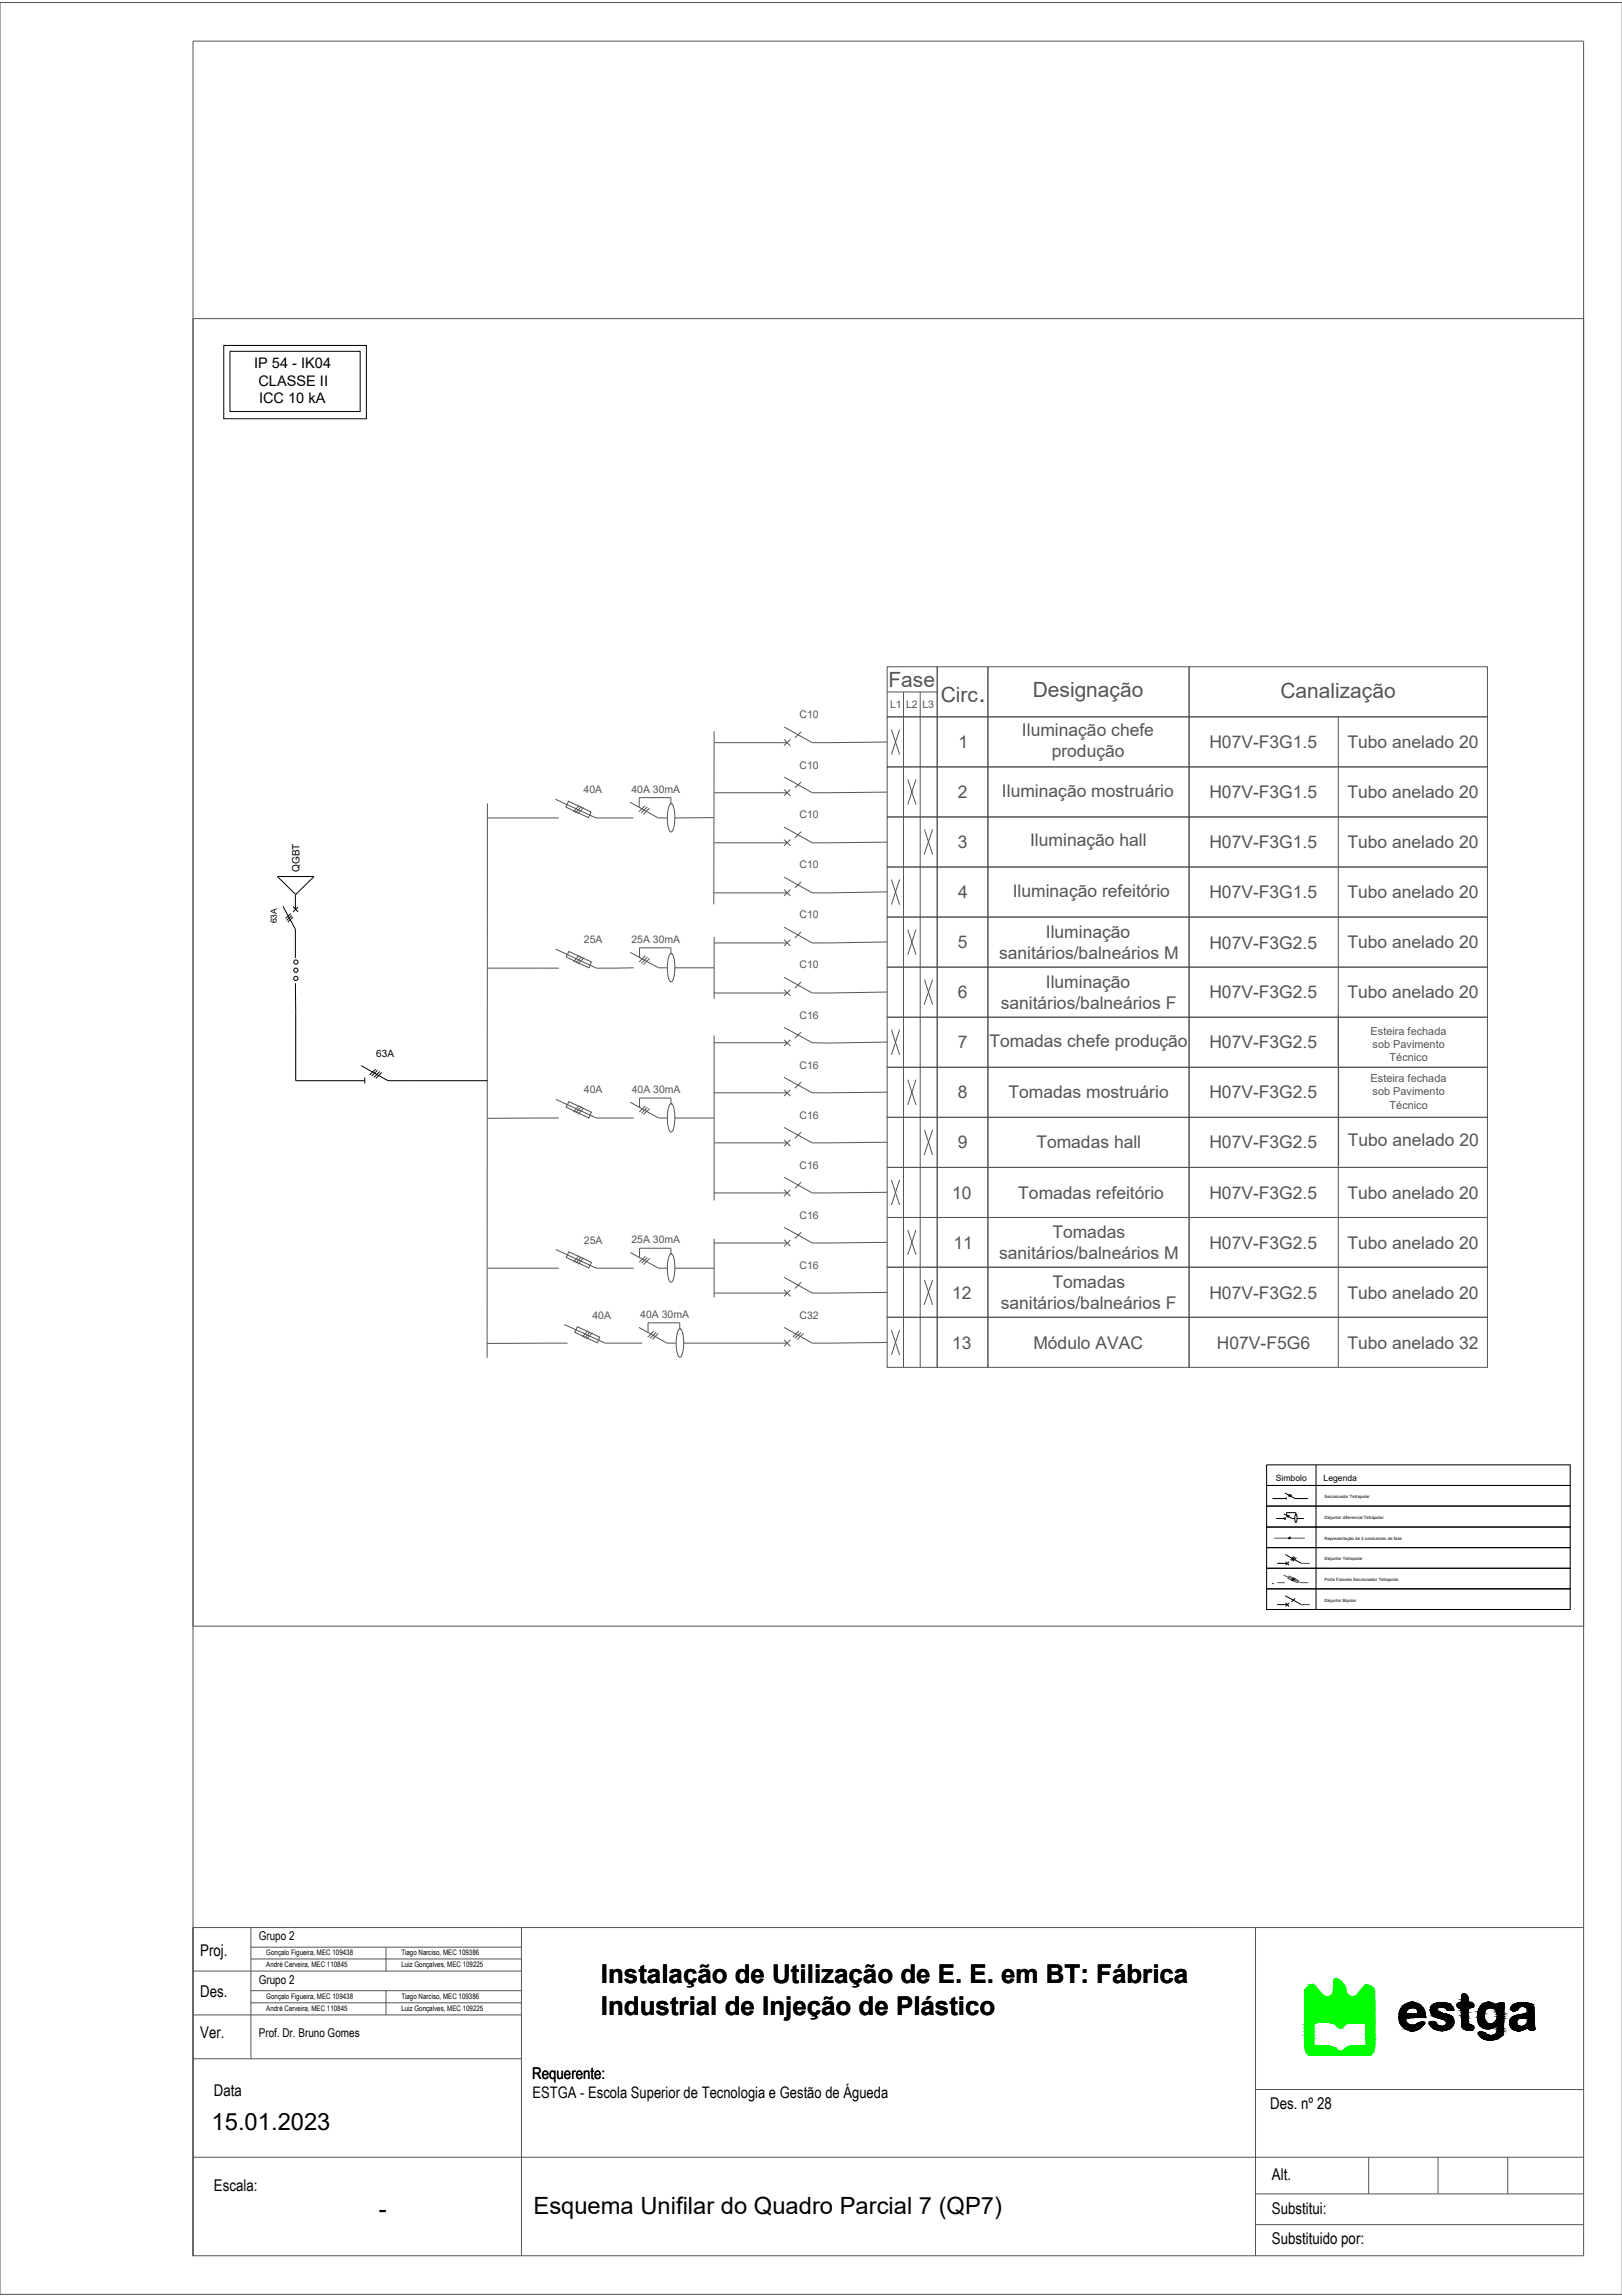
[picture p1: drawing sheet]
<svg xmlns="http://www.w3.org/2000/svg" width="210mm" height="297mm" viewBox="0 0 210 297" stroke-linecap="round" stroke-linejoin="round" font-family="sans-serif">
<defs><g id="words">
<text font-size="3.6" fill="#545454" x="126.6" y="90.8">.</text>
<g font-size="3.4">
<text x="77.8" y="256.6">Instalação de Utilização de E. E. em BT: Fábrica</text>
<text x="77.8" y="260.6">Industrial de Injeção de Plástico</text>
</g>
<g font-size="3.1">
<text x="27.4" y="275.5">15.01.2023</text>
<text x="49" y="286.9">-</text>
<text x="69" y="286.5">Esquema Unifilar do Quadro Parcial 7 (QP7)</text>
</g>
<g font-size="2.7" fill="#545454">
<text x="115" y="88.8">Fase</text>
<text x="121.8" y="90.8">Circ</text>
<text x="133.6" y="90.2">Designação</text>
<text x="165.7" y="90.2">Canalização</text>
</g>
<g font-size="2.3" fill="#545454">
<text x="132.2" y="95.2">Iluminação chefe</text>
<text x="124" y="96.8">1</text>
<text x="136.1" y="97.9">produção</text>
<text x="156.5" y="96.8">H07V-F3G1.5</text>
<text x="174.4" y="96.8">Tubo anelado 20</text>
<text x="124" y="103.3">2</text>
<text x="129.7" y="103.1">Iluminação mostruário</text>
<text x="156.5" y="103.3">H07V-F3G1.5</text>
<text x="174.4" y="103.2">Tubo anelado 20</text>
<text x="124" y="109.7">3</text>
<text x="133.3" y="109.5">Iluminação hall</text>
<text x="156.5" y="109.8">H07V-F3G1.5</text>
<text x="174.4" y="109.7">Tubo anelado 20</text>
<text x="124" y="116.2">4</text>
<text x="131.1" y="116">Iluminação refeitório</text>
<text x="156.5" y="116.2">H07V-F3G1.5</text>
<text x="174.4" y="116.2">Tubo anelado 20</text>
<text x="124" y="122.7">5</text>
<text x="129.3" y="124">sanitários/balneários M</text>
<text x="135.3" y="121.3">Iluminação</text>
<text x="156.5" y="122.7">H07V-F3G2.5</text>
<text x="174.4" y="122.7">Tubo anelado 20</text>
<text x="124" y="129.1">6</text>
<text x="129.5" y="130.5">sanitários/balneários F</text>
<text x="135.3" y="127.8">Iluminação</text>
<text x="156.5" y="129.1">H07V-F3G2.5</text>
<text x="174.4" y="129.1">Tubo anelado 20</text>
<text x="124" y="135.6">7</text>
<text x="128.1" y="135.4">Tomadas chefe produção</text>
<text x="156.5" y="135.6">H07V-F3G2.5</text>
<text x="124" y="142.1">8</text>
<text x="130.5" y="142.1">Tomadas mostruário</text>
<text x="156.5" y="142.1">H07V-F3G2.5</text>
<text x="124" y="148.6">9</text>
<text x="134.1" y="148.6">Tomadas hall</text>
<text x="156.5" y="148.6">H07V-F3G2.5</text>
<text x="174.4" y="148.3">Tubo anelado 20</text>
<text x="123.2" y="155.1">10</text>
<text x="131.8" y="155.1">Tomadas refeitório</text>
<text x="156.5" y="155.1">H07V-F3G2.5</text>
<text x="174.4" y="155.1">Tubo anelado 20</text>
<text x="123.4" y="161.5">11</text>
<text x="136.2" y="160.2">Tomadas</text>
<text x="156.5" y="161.5">H07V-F3G2.5</text>
<text x="174.4" y="161.5">Tubo anelado 20</text>
<text x="129.3" y="162.9">sanitários/balneários M</text>
<text x="136.2" y="166.7">Tomadas</text>
<text x="123.2" y="168">12</text>
<text x="129.5" y="169.4">sanitários/balneários F</text>
<text x="156.5" y="168">H07V-F3G2.5</text>
<text x="174.4" y="168">Tubo anelado 20</text>
<text x="123.2" y="174.5">13</text>
<text x="133.7" y="174.5">Módulo AVAC</text>
<text x="157.5" y="174.5">H07V-F5G6</text>
<text x="174.4" y="174.5">Tubo anelado 32</text>
</g>
<g font-size="2.1">
<text x="25.9" y="253.1">Proj.</text>
<text x="25.9" y="263.6">Ver.</text>
<text x="25.9" y="258.4">Des.</text>
<text x="68.9" y="269">Requerente:</text>
<text x="27.7" y="271.1">Data</text>
<text x="68.9" y="271.5">ESTGA - Escola Superior de Tecnologia e Gestão de Águeda</text>
<text x="164.4" y="272.8">Des. nº 28</text>
<text x="164.6" y="282">Alt.</text>
<text x="27.7" y="283.4">Escala:</text>
<text x="164.6" y="286.5">Substitui:</text>
<text x="164.6" y="290.4">Substituido por:</text>
</g>
<g font-size="1.9">
<text x="32.9" y="47.6">IP 54 - IK04</text>
<text x="33.4" y="49.9">CLASSE II</text>
<text x="33.5" y="52.1">ICC 10 kA</text>
</g>
<g font-size="1.6">
<text x="33.5" y="251">Grupo 2</text>
<text x="33.5" y="256.7">Grupo 2</text>
<text x="33.5" y="263.5">Prof. Dr. Bruno Gomes</text>
</g>
<g font-size="1.4" fill="#545454">
<text x="103.5" y="92.9">C10</text>
<text x="115.2" y="91.6">L1</text>
<text x="117.3" y="91.6">L2</text>
<text x="119.4" y="91.6">L3</text>
<text x="103.5" y="99.4">C10</text>
<text x="75.5" y="102.6">40A</text>
<text x="81.7" y="102.6">40A 30mA</text>
<text x="103.5" y="105.9">C10</text>
<text x="103.5" y="112.3">C10</text>
<text x="103.5" y="118.8">C10</text>
<text x="75.6" y="122">25A</text>
<text x="81.7" y="122">25A 30mA</text>
<text x="103.5" y="125.3">C10</text>
<text x="103.5" y="131.8">C16</text>
<text x="177.4" y="133.8">Esteira fechada</text>
<text x="177.6" y="135.5">sob Pavimento</text>
<text x="179.8" y="137.2">Técnico</text>
<text x="75.6" y="141.5">40A</text>
<text x="81.7" y="141.4">40A 30mA</text>
<text x="103.5" y="138.2">C16</text>
<text x="177.4" y="140">Esteira fechada</text>
<text x="177.6" y="141.7">sob Pavimento</text>
<text x="179.8" y="143.4">Técnico</text>
<text x="103.5" y="144.7">C16</text>
<text x="103.5" y="151.2">C16</text>
<text x="75.6" y="160.9">25A</text>
<text x="81.7" y="160.9">25A 30mA</text>
<text x="103.5" y="157.7">C16</text>
<text x="103.5" y="164.2">C16</text>
<text x="76.7" y="170.6">40A</text>
<text x="82.8" y="170.5">40A 30mA</text>
<text x="103.5" y="170.6">C32</text>
</g>
<g font-size="1.3">
<text x="38.8" y="112.8" transform="rotate(-90 38.8 112.8)">QGBT</text>
<text x="48.7" y="136.8">63A</text>
</g>
<g font-size="1.1">
<text x="35.8" y="119.5" transform="rotate(-90 35.8 119.5)">63A</text>
<text x="165.1" y="191.6">Simbolo</text>
<text x="171.3" y="191.6">Legenda</text>
</g>
<g font-size="1">
<text x="34.5" y="253">Gonçalo Figueira, MEC 109438</text>
<text x="34.5" y="254.5">André Cerveira, MEC 110845</text>
<text x="51.9" y="254.5">Luiz Gonçalves, MEC 109225</text>
<text x="51.9" y="253">Tiago Narciso, MEC 109386</text>
<text x="34.5" y="258.6">Gonçalo Figueira, MEC 109438</text>
<text x="34.5" y="260.2">André Cerveira, MEC 110845</text>
<text x="51.9" y="260.2">Luiz Gonçalves, MEC 109225</text>
<text x="51.9" y="258.6">Tiago Narciso, MEC 109386</text>
</g>
<g font-size=".6">
<text x="171.4" y="193.8">Seccionador Tetrapolar</text>
<text x="171.4" y="196.5">Disjuntor diferencial Tetrapolar</text>
<text x="171.4" y="199.2">Representação de 3 condutores de fase</text>
<text x="171.4" y="201.8">Disjuntor Tetrapolar</text>
<text x="171.4" y="204.5">Porta Fúsiveis Seccionador Tetrapolar</text>
<text x="171.4" y="207.2">Disjuntor Bipolar</text>
</g>
</g></defs>
<!-- layer: Desenho 28 - Esquema Unifilar QP7 -->
<g fill="none" stroke="#545454" stroke-width=".13">
<path d="M0 .3h209.9v296.5h-209.9zM25 5.3h179.9v286.5h-179.9zM25 41.2h179.9v169.2h-179.9zM92.4 96.1h9.5M92.4 94.6v22.4M101.5 94.1l3.6 2 9.7-.1M101.5 95.7l.8 .8M102.3 95.7l-.8 .8M103.7 94.7l-.8 .7M114.8 86.3h6.5v6.4h-6.5zM114.8 92.7h6.5v6.5h-6.5zM114.8 99.2h6.5v6.5h-6.5z"/>
<path d="M114.8 89.5h6.5M115.4 94.4l1 3.2M116.4 94.4l-1 3.2M116.9 89.5v87.4M119.1 89.5v87.4M121.3 86.3h6.5v6.4h-6.5zM121.3 92.7h6.5v6.5h-6.5zM121.3 99.2h6.5v6.5h-6.5zM127.8 86.3h26.1v6.4h-26.1zM127.8 92.7h26.1v6.5h-26.1zM127.8 99.2h26.1v6.5h-26.1zM153.9 86.3h38.6v6.4h-38.6z"/>
<path d="M153.9 92.7h38.6v6.5h-38.6zM153.9 99.2h38.6v6.5h-38.6zM173.2 92.7v84.2M63.1 104l-.1 71.7M63.1 105.8h9.2M71.9 103.4l5.2 2.4h4.9M73.6 103.7l2.9 1.4-.3 .7-3-1.4zM74.9 104.2l-.7 .9M75.2 104.3l-.7 .9M75.5 104.5l-.7 .8M81.5 103.8l3.7 2h1.1M83.5 104.3l-.8 .7"/>
<path d="M83.8 104.4l-.8 .8M84 104.5l-.7 .9M86.7 104h.2a1.43 1.43 0 0 1 .4 1.2 4.6 4.6 0 0 1-.3 2.3l-.2 .1a1.43 1.43 0 0 1-.4-1.2 4.6 4.6 0 0 1 .3-2.4zM86.8 104h.1M86.8 104v-.8h-4.1v1.2M92.4 105.8h-5.1M92.4 102.6h9.5M92.4 109h9.5M92.4 115.5h9.5M101.5 100.5l3.6 2.1 9.7-.1M101.5 107l3.6 2h9.7M101.5 108.6l.8 .8"/>
<path d="M101.5 102.1l.8 .9M101.5 120l3.6 2 9.7-.1M101.5 113.5l3.6 2 9.7-.1M101.5 115.1l.8 .8M102.3 108.6l-.8 .8M102.3 102.1l-.8 .8M102.3 115.1l-.8 .8M103.7 107.6l-.8 .8M103.7 101.2l-.8 .7M103.7 114.1l-.8 .8M114.8 105.7h6.5v6.5h-6.5zM114.8 112.2h6.5v6.4h-6.5z"/>
<path d="M114.8 118.6h6.5v6.5h-6.5zM115.4 113.8l1 3.2M116.4 113.8l-1 3.2M117.5 100.8l1 3.3M118.5 100.8l-1 3.3M119.6 107.3l1.1 3.3M120.7 107.3l-1.1 3.3M121.3 105.7h6.5v6.5h-6.5zM121.3 112.2h6.5v6.4h-6.5zM121.3 118.6h6.5v6.5h-6.5zM127.8 105.7h26.1v6.5h-26.1zM127.8 112.2h26.1v6.4h-26.1z"/>
<path d="M127.8 118.6h26.1v6.5h-26.1zM153.9 105.7h38.6v6.5h-38.6zM153.9 112.2h38.6v6.4h-38.6zM153.9 118.6h38.6v6.5h-38.6zM63.1 125.3h9.2M71.9 122.8l5.3 2.5 4.8-.1M73.6 123.1l2.9 1.3-.3 .8-2.9-1.4zM74.9 123.6l-.7 .8M75.2 123.8l-.7 .8M75.5 123.9l-.7 .8M81.6 123.2l3.6 2h1.1M83.5 123.6l-.8 .8"/>
<path d="M83.8 123.8l-.8 .8M84.1 124l-.8 .8M86.7 123.4l.2-.1a1.43 1.43 0 0 1 .4 1.3 4.6 4.6 0 0 1-.3 2.3l-.2 .1a1.43 1.43 0 0 1-.4-1.2 4.6 4.6 0 0 1 .3-2.4zM86.8 123.4h.1M86.8 123.4v-.8h-4v1.3M87.3 125.2h5.1M92.4 121.2v8M92.4 134v21.3M92.4 122h9.5M92.4 128.5h9.5M92.4 134.9h9.5M101.5 126.4l3.6 2.1 9.7-.2"/>
<path d="M101.5 128l.8 .8M101.5 121.6l.8 .8M101.5 132.9l3.6 2 9.7-.1M101.5 134.5l.8 .8M101.5 139.4l3.6 2 9.7-.1M102.3 128l-.8 .8M102.3 121.6l-.8 .8M102.3 134.5l-.8 .8M103.7 127l-.8 .8M103.7 120.6l-.8 .8M103.7 133.5l-.8 .8M103.7 140l-.8 .8"/>
<path d="M114.8 125.1h6.5v6.5h-6.5zM114.8 131.6h6.5v6.5h-6.5zM114.8 138.1h6.5v6.5h-6.5zM115.4 133.2l1 3.3M116.4 133.2l-1 3.3M117.5 120.3l1 3.2M117.5 139.7l1 3.2M118.5 120.3l-1 3.2M118.5 139.7l-1 3.2M119.6 126.7l1.1 3.3M120.7 126.7l-1.1 3.3M121.3 125.1h6.5v6.5h-6.5z"/>
<path d="M121.3 131.6h6.5v6.5h-6.5zM121.3 138.1h6.5v6.5h-6.5zM127.8 125.1h26.1v6.5h-26.1zM127.8 131.6h26.1v6.5h-26.1zM127.8 138.1h26.1v6.5h-26.1zM153.9 125.1h38.6v6.5h-38.6zM153.9 131.6h38.6v6.5h-38.6zM153.9 138.1h38.6v6.5h-38.6zM173.2 137.8v12.9M71.9 142.2l5.3 2.4h4.8M72.3 144.6l-9.2 .1M73.6 142.5l2.9 1.4-.3 .7-2.9-1.4z"/>
<path d="M74.9 143l-.7 .9M75.2 143.2l-.7 .8M75.5 143.3l-.7 .9M81.6 142.6l3.6 2h1.1M83.5 143.1l-.8 .8M83.8 143.2l-.8 .8M84.1 143.4l-.8 .8M86.7 142.9l.2-.1a1.43 1.43 0 0 1 .4 1.2 4.6 4.6 0 0 1-.3 2.4l-.2 .1a1.43 1.43 0 0 1-.4-1.3 4.6 4.6 0 0 1 .3-2.3zM86.8 142.8h.1M86.8 142.8v-.7h-4v1.2M87.3 144.6h5.1M92.4 141.4h9.5"/>
<path d="M92.4 147.9h9.5M92.4 154.3h9.5M101.5 145.9l3.6 2 9.7-.1M101.5 152.3l3.6 2 9.7-.1M101.5 153.9l.8 .9M101.5 147.5l.8 .8M101.5 141l.8 .8M101.5 158.8l3.6 2 9.7-.1M102.3 154l-.8 .8M102.3 147.5l-.8 .8M102.3 141l-.8 .8M103.7 152.9l-.8 .8"/>
<path d="M103.7 146.5l-.8 .8M103.7 159.4l-.8 .8M114.8 144.6h6.5v6.4h-6.5zM114.8 151h6.5v6.5h-6.5zM114.8 157.5h6.5v6.4h-6.5zM115.4 152.6l1 3.3M116.4 152.6l-1 3.3M117.5 159.1l1 3.2M118.5 159.1l-1 3.2M119.6 146.2l1.1 3.2M120.7 146.2l-1.1 3.2M121.3 144.6h6.5v6.4h-6.5z"/>
<path d="M121.3 151h6.5v6.5h-6.5zM121.3 157.5h6.5v6.4h-6.5zM127.8 144.6h26.1v6.4h-26.1zM127.8 151h26.1v6.5h-26.1zM127.8 157.5h26.1v6.4h-26.1zM153.9 144.6h38.6v6.4h-38.6zM153.9 151h38.6v6.5h-38.6zM153.9 157.5h38.6v6.4h-38.6zM63.1 164.1h9.2M71.9 161.7l5.3 2.4h4.8M73 171.4l5.3 2.4h4.8M73.4 173.8h-10.4"/>
<path d="M73.6 162l2.9 1.3-.3 .7-2.9-1.3zM74.7 171.6l2.9 1.4-.3 .7-2.9-1.3zM74.9 162.5l-.7 .8M75.2 162.6l-.7 .8M75.5 162.7l-.7 .9M76.1 172.2l-.7 .8M76.4 172.3l-.8 .8M76.7 172.4l-.8 .9M81.6 162l3.6 2.1h1.1M82.7 171.7l3.6 2.1h1.2M83.5 162.5l-.8 .8M83.8 162.7l-.8 .7"/>
<path d="M84.1 162.8l-.8 .8M84.6 172.2l-.8 .8M84.9 172.4l-.8 .7M85.2 172.5l-.8 .8M86.7 162.3l.2-.1a1.43 1.43 0 0 1 .4 1.3 4.6 4.6 0 0 1-.3 2.3l-.2 .1a1.43 1.43 0 0 1-.4-1.3 4.6 4.6 0 0 1 .3-2.3zM86.8 162.2h.1M86.8 162.2v-.7h-4v1.2M87.3 164.1h5.1M87.8 172l.2-.1a1.43 1.43 0 0 1 .5 1.3 4.6 4.6 0 0 1-.4 2.3l-.1 .1a1.43 1.43 0 0 1-.5-1.3 4.6 4.6 0 0 1 .3-2.3zM88 171.9h.1M88 171.9v-.8h-4.1v1.3M88.5 173.8h13.4"/>
<path d="M92.4 160.3v7.5M92.4 160.8h9.5M92.4 167.3h9.5M101.5 165.3l3.6 2 9.7-.1M101.5 171.7l3.6 2.1 9.7-.1M101.5 173.3l.8 .9M101.5 166.9l.8 .8M101.5 160.4l.8 .8M102.3 173.3l-.8 .9M102.3 166.9l-.8 .8M102.3 160.4l-.8 .8M103.4 172.2l-.8 .8"/>
<path d="M103.7 172.4l-.8 .7M103.7 165.9l-.8 .8M104 172.5l-.8 .8M114.8 163.9h6.5v6.5h-6.5zM114.8 170.4h6.5v6.5h-6.5zM115.4 172.1l1 3.2M116.4 172.1l-1 3.2M119.6 165.6l1.1 3.2M120.7 165.6l-1.1 3.2M121.3 163.9h6.5v6.5h-6.5zM121.3 170.4h6.5v6.5h-6.5zM127.8 163.9h26.1v6.5h-26.1z"/>
<path d="M127.8 170.4h26.1v6.5h-26.1zM153.9 163.9h38.6v6.5h-38.6zM153.9 170.4h38.6v6.5h-38.6zM164.9 199h4M165.3 204.8h1M166.1 203.8l2.2 1h1M166.8 203.9l1.2 .6-.1 .3-1.2-.6zM168.4 202.3h1.1M168.4 207.6h1.1M25 249.4h179.9M25 255h42.5M32.5 249.4v16.9"/>
<path d="M32.5 251.9h35M32.5 253.4h35M32.5 257.5h35M32.5 259.1h35M50 251.9v3.1M50 257.5v3.2M67.5 249.4v42.4M162.5 249.4v42.4M25 260.7h42.5M25 266.3h42.5M25 279.1h179.9M162.5 270.3h42.4"/>
<path d="M177.1 279.1v4.7M186.1 279.1v4.7M195.1 279.1v4.7M25 291.8h.1M162.5 283.8h42.4M162.5 287.8h42.4"/>
</g>
<g fill="#0f0" stroke="#0f0" stroke-width=".13">
<path d="M172.8 256h.1z"/>
<path d="M169.7 256.8h.2z"/>
<path d="M176.8 256.8h.1z"/>
<path d="M175.2 258.3h2.7z"/>
<path d="M173.6 265.4h4.2z"/>
<path d="M172.8 256h.2zM172.8 256h.2z"/>
<path d="M172.8 256h.2zM172.8 256h.2z"/>
<path d="M172.8 256l.3 .1zM172.8 256l.3 .1z"/>
<path d="M172.7 256.1h.4zM172.7 256.1h.4z"/>
<path d="M172.7 256.1h.4zM172.7 256.1h.4z"/>
<path d="M172.7 256.1h.5zM172.7 256.1h.5zM172.7 256.1h.5zM172.7 256.1h.5z"/>
<path d="M172.7 256.1h.5zM172.7 256.1h.5zM172.6 256.1h.6zM172.6 256.1h.6z"/>
<path d="M172.6 256.1h.7zM172.6 256.1h.7z"/>
<path d="M172.6 256.1l.8 .2-.1-.2zM172.6 256.1l.8 .2h-.8z"/>
<path d="M172.6 256.3h.9zM172.6 256.3h.9z"/>
<path d="M172.6 256.3l1 .1-.1-.1zM172.6 256.3l1 .1h-1z"/>
<path d="M172.6 256.4l1.1 .1-.1-.1zM172.6 256.4l1.1 .1h-1.1z"/>
<path d="M169.8 256.7h.1zM169.7 256.7h.2z"/>
<path d="M172.6 256.5l1.3 .2-.2-.2zM172.6 256.5l1.3 .2h-1.3z"/>
<path d="M169.7 256.7l.2 .1zM169.7 256.7l.2 .1zM169.7 256.8h.2zM169.7 256.8h.2z"/>
<path d="M169.7 256.8h.2zM169.7 256.8h.2zM169.6 256.8h.3z"/>
<path d="M176.8 256.8h.2zM176.8 256.8h.2z"/>
<path d="M176.8 256.8h.2zM176.8 256.8h.2z"/>
<path d="M176.8 256.8h.2zM176.7 256.8h.3z"/>
<path d="M169.6 256.8l.4 .1zM169.6 256.8l.4 .1h-.5z"/>
<path d="M176.7 256.8l.4 .1zM176.7 256.8l.4 .1z"/>
<path d="M176.7 256.9h.5zM176.7 256.9h.5z"/>
<path d="M172.6 256.7l1.4 .2-.1-.2zM172.6 256.7l1.4 .2h-1.4z"/>
<path d="M176.7 256.9h.6zM176.6 256.9h.7z"/>
<path d="M169.5 256.9h.6h-.1zM169.4 256.9h.1h.6z"/>
<path d="M169.4 256.9l.8 .1zM169.4 256.9l.8 .1z"/>
<path d="M172.6 256.9l1.4 .1zM172.6 256.9l1.4 .1z"/>
<path d="M176.6 256.9l.9 .2-.2-.2zM176.4 257.1l.2-.2 .9 .2z"/>
<path d="M169.3 257l1 .1-.1-.1zM169.2 257.1l.1-.1 1 .1z"/>
<path d="M172.6 257l1.5 .1-.1-.1zM172.6 257l1.5 .1h-1.5z"/>
<path d="M176.4 257.1l1.3 .1-.2-.1zM176.4 257.1l1.3 .1h-1.3z"/>
<path d="M169.2 257.1l1.2 .1-.1-.1zM169.2 257.1l1.2 .1h-1.4z"/>
<path d="M176.4 257.2h1.4h-.1zM176.4 257.2h1.4h-1.5z"/>
<path d="M172.6 257.1l1.6 .1-.1-.1zM172.6 257.1l1.6 .1h-1.6z"/>
<path d="M176.3 257.2l1.5 .1v-.1zM176.3 257.2l1.5 .1h-1.6zM176.2 257.3h1.6zM176.2 257.3h1.6z"/>
<path d="M176.2 257.3l1.6 .1v-.1zM176.2 257.3l1.6 .1h-1.6z"/>
<path d="M172.6 257.2l1.6 .2v-.2zM172.6 257.2l1.6 .2h-1.6z"/>
<path d="M169 257.2l1.6 .3-.2-.3zM169 257.2l1.6 .3h-1.8z"/>
<path d="M176.2 257.4l1.6 .1v-.1zM176.1 257.5l.1-.1 1.6 .1z"/>
<path d="M168.8 257.5h1.9h-.1zM168.8 257.5h1.9h-1.9z"/>
<path d="M176.1 257.5l1.8 .1-.1-.1zM176.1 257.5l1.8 .1h-1.9z"/>
<path d="M172.6 257.4l1.6 .2v-.2zM172.6 257.4l1.6 .2h-1.6z"/>
<path d="M176 257.6h1.9zM176 257.6h1.9z"/>
<path d="M172.6 257.6h1.6zM172.6 257.6h1.6z"/>
<path d="M172.6 257.6l1.6 .2v-.2zM172.6 257.6l1.6 .2h-1.7zM172.5 257.8h1.7zM172.5 257.8h1.7z"/>
<path d="M172.5 257.8l1.8 .1-.1-.1zM172.5 257.8l1.8 .1h-1.8z"/>
<path d="M172.5 257.9h1.8zM172.5 257.9h1.8z"/>
<path d="M168.8 257.5l2.2 .4-.3-.4zM168.8 257.5l2.2 .4h-2.2z"/>
<path d="M176 257.6l1.9 .4v-.4zM176 257.6l1.9 .4h-2.2z"/>
<path d="M172.5 257.9l1.8 .1zM172.5 257.9l1.8 .1z"/>
<path d="M172.4 258h2h-.1zM172.4 258h2h-2zM172.4 258h2zM172.4 258h2z"/>
<path d="M175.7 258l2.2 .1v-.1zM175.6 258.1l.1-.1 2.2 .1z"/>
<path d="M172.4 258l2.1 .1zM172.3 258.1h2.2z"/>
<path d="M172.3 258.1h2.2zM172.3 258.1h2.2z"/>
<path d="M172.3 258.1l2.2 .1zM172.3 258.1l2.2 .1z"/>
<path d="M168.8 257.9l2.5 .3-.3-.3zM168.8 257.9l2.5 .3h-2.5z"/>
<path d="M175.6 258.1l2.3 .1v-.1zM175.5 258.2l.1-.1 2.3 .1z"/>
<path d="M172.3 258.2h2.3zM172.2 258.2h2.4z"/>
<path d="M172.2 258.2h2.4zM172.2 258.2h2.4z"/>
<path d="M168.8 258.2h2.6zM168.8 258.2h2.6z"/>
<path d="M175.5 258.2l2.4 .1v-.1zM175.5 258.2l2.4 .1h-2.5z"/>
<path d="M172.2 258.2l2.5 .1zM172.1 258.3h2.6z"/>
<path d="M172.1 258.3h2.6zM172.1 258.3h2.6z"/>
<path d="M168.8 258.2l2.7 .1-.1-.1zM168.8 258.2l2.7 .1h-2.7z"/>
<path d="M175.4 258.3h2.5zM175.3 258.3h2.6z"/>
<path d="M172.1 258.3h2.7zM172 258.3h2.8z"/>
<path d="M172 258.3h2.9zM171.9 258.3h3z"/>
<path d="M168.8 258.3h2.8zM168.8 258.3h2.8z"/>
<path d="M175.3 258.3h2.6zM175.2 258.3h2.7zM175.1 258.3h2.8z"/>
<path d="M171.9 258.3h3zM171.8 258.3h3.1z"/>
<path d="M175.1 258.3h2.8zM175 258.3h2.9z"/>
<path d="M171.8 258.3h3.2zM171.7 258.3h3.3z"/>
<path d="M168.8 258.3h2.9zM168.8 258.3h2.9z"/>
<path d="M168.8 258.3l9.1 .4v-.4zM168.8 258.3l9.1 .4h-9.1z"/>
<path d="M168.8 258.7l9.1 1.3v-1.3zM168.8 258.7l9.1 1.3h-9.1z"/>
<path d="M168.8 260l9.1 1.4v-1.4zM168.8 260l9.1 1.4h-9.1z"/>
<path d="M168.8 261.4h9.1zM168.8 261.4h9.1h-9.1z"/>
<path d="M168.8 261.4l9.1 .2v-.2zM168.8 261.4l9.1 .2h-9.1z"/>
<path d="M168.8 261.6h2zM168.8 261.6h2.6z"/>
<path d="M171.4 261.6h6.5zM171.4 261.6h6.5z"/>
<path d="M172.1 261.6l5.8 .1zM172.1 261.6l5.8 .1z"/>
<path d="M174.8 261.7h3.1zM174.8 261.7h3.1z"/>
<path d="M172.1 261.7h2.7zM172.1 261.7h2.5z"/>
<path d="M172.3 261.7h2.3zM172.3 261.7h2.3z"/>
<path d="M175.1 261.7h2.8zM175.1 261.7h2.8z"/>
<path d="M168.8 261.6h2zM168.8 261.6l1.6 .1z"/>
<path d="M172.3 261.7h2.3zM172.3 261.7h2.2z"/>
<path d="M172.4 261.7h2.1zM172.4 261.7h2z"/>
<path d="M172.5 261.7h1.9zM172.5 261.7h1.9z"/>
<path d="M175.5 261.7h2.4zM175.5 261.7h2.4z"/>
<path d="M172.5 261.7h1.9zM172.5 261.7l1.8 .1z"/>
<path d="M168.8 261.7l1.3 .1 .3-.1zM168.8 261.7l1.3 .1h-1.3z"/>
<path d="M172.6 261.8h1.7zM172.6 261.8h1.7z"/>
<path d="M168.8 261.8h1.3zM168.8 261.8h1.3zM168.8 261.8h1.3zM168.8 261.8h1.3z"/>
<path d="M168.8 261.8h1.3zM168.8 261.8h1.3z"/>
<path d="M172.6 261.8h1.7zM172.6 261.8h1.6z"/>
<path d="M172.7 261.8h1.5zM172.7 261.8h1.5z"/>
<path d="M168.8 261.8h1.3zM168.8 261.8h1.3z"/>
<path d="M168.8 261.8l1.3 .1zM168.8 261.8l1.3 .1z"/>
<path d="M172.7 261.8l1.4 .1 .1-.1zM172.7 261.8l1.4 .1h-1.3zM172.8 261.9h1.3zM172.8 261.9h1.3z"/>
<path d="M168.8 261.9h1.3zM168.8 261.9h1.2z"/>
<path d="M168.8 261.9l1.2 .1v-.1zM168.8 261.9l1.2 .1h-1.2z"/>
<path d="M172.8 261.9l1.2 .1 .1-.1zM172.8 261.9l1.2 .1h-1.1zM172.9 262h1.1zM172.9 262h1.1z"/>
<path d="M172.9 262l1 .2 .1-.2zM172.9 262l1 .2h-.8zM173.1 262.2h.8zM173.1 262.2h.8z"/>
<path d="M173.1 262.2l.6 .1 .2-.1zM173.1 262.2l.6 .1h-.5z"/>
<path d="M173.2 262.3h.5zM173.2 262.3h.5z"/>
<path d="M173.2 262.3h.5zM173.2 262.3h.5zM173.3 262.3h.4zM173.3 262.3h.4z"/>
<path d="M173.3 262.3h.4zM173.3 262.3h.3zM173.4 262.3h.2zM173.4 262.3h.2z"/>
<path d="M173.4 262.3h.2zM173.4 262.3l.1 .1zM173.4 262.4h.1z"/>
<path d="M173.4 262.4h.1zM173.4 262.4h.1z"/>
<path d="M168.8 262l1.2 .4v-.4zM168.8 262l1.2 .4h-1.2z"/>
<path d="M168.8 262.4l1.2 .4v-.4zM168.8 262.4l1.2 .4h-1.2z"/>
<path d="M176.7 261.7l1.2 1.5v-1.5zM176.7 261.7l1.2 1.5h-1.2z"/>
<path d="M168.8 262.8l1.2 .5v-.5zM168.8 262.8l1.2 .5h-1.2z"/>
<path d="M176.7 263.2l1.2 .5v-.5zM176.7 263.2l1.2 .5h-1.2z"/>
<path d="M168.8 263.3l1.2 .4v-.4zM168.8 263.3l1.2 .4h-1.2z"/>
<path d="M168.8 263.7l1.3 .9-.1-.9zM168.8 263.7l1.3 .9h-1.2z"/>
<path d="M176.7 263.7l1.2 1v-1zM176.7 263.7l1.2 1h-1.1zM176.8 264.7h1.1zM176.8 264.7h1.1z"/>
<path d="M168.9 264.6l2.4 .1zM168.9 264.6l2.4 .1h-2.4z"/>
<path d="M168.9 264.7h2.5zM168.9 264.7h2.5z"/>
<path d="M175.6 264.7h2.3zM174.9 264.7h3z"/>
<path d="M174.9 264.7h3zM174.8 264.7h3.1z"/>
<path d="M168.9 264.7h3.1zM168.9 264.7h3.1z"/>
<path d="M174.8 264.7h3.1zM174.6 264.7h3.3z"/>
<path d="M174.6 264.7h3.3zM174.5 264.8h3.3z"/>
<path d="M168.9 264.7l3.5 .1-.4-.1zM168.9 264.7l3.5 .1h-3.5z"/>
<path d="M174.5 264.8l3.3 .1v-.1zM174.3 264.9l.2-.1 3.3 .1z"/>
<path d="M168.9 264.8l3.6 .1zM168.9 264.8l3.6 .1z"/>
<path d="M168.9 264.9h3.8zM168.9 264.9h3.8z"/>
<path d="M174.3 264.9l3.5 .1v-.1zM174.2 265l.1-.1 3.5 .1z"/>
<path d="M168.9 264.9l3.9 .1-.1-.1zM168.9 264.9l3.9 .1h-3.9z"/>
<path d="M174.2 265h3.6zM174.1 265h.1h3.6z"/>
<path d="M168.9 265l4 .1-.1-.1zM168.9 265l4 .1h-4z"/>
<path d="M174.1 265l3.7 .2v-.2zM174.1 265l3.7 .2h-3.9z"/>
<path d="M168.9 265.1l4.2 .1-.2-.1zM168.9 265.1l4.2 .1h-4.2z"/>
<path d="M173.9 265.2h3.9zM173.9 265.2h3.9z"/>
<path d="M168.9 265.2h4.2zM168.9 265.2h4.2z"/>
<path d="M173.9 265.2l3.9 .1v-.1zM173.9 265.2l3.9 .1h-4z"/>
<path d="M169 265.2l4.2 .1-.1-.1zM169 265.2l4.2 .1h-4.2z"/>
<path d="M173.8 265.3h4zM173.7 265.3h4.1z"/>
<path d="M173.7 265.3l4.1 .1zM173.7 265.3l4.1 .1z"/>
<path d="M169 265.3l4.3 .1zM169 265.3l4.3 .1zM169 265.4h4.3zM169 265.4h4.3z"/>
<path d="M173.7 265.4h4.1zM173.6 265.4h4.2zM173.5 265.4h4.3z"/>
<path d="M169 265.4h4.4zM169 265.4h4.4z"/>
<path d="M173.5 265.4h4.3zM173.5 265.4h4.3z"/>
<path d="M169 265.4h4.5zM169 265.4h4.5z"/>
<path d="M169 265.4h8.8zM169 265.4l8.7 .1z"/>
<path d="M169 265.5h8.7zM169 265.5h8.7z"/>
<path d="M169 265.5h8.7zM169 265.5h8.6z"/>
<path d="M169.1 265.5l8.5 .1zM169.1 265.5l8.5 .1z"/>
<path d="M169.1 265.6l8.3 .3 .2-.3zM169.1 265.6l8.3 .3h-8z"/>
</g>
<g fill="none" stroke="#0f0" stroke-width=".13">
<path d="M169.4 256.9l-.6 .6v6.2M169.5 256.8l-.1 .1M169.7 256.8h-.2M169.8 256.7h.2M169.8 256.7l-.1 .1M170 256.7l.2 .2M170.1 257l.3 .2M170.4 257.2l.3 .3M170.7 257.5l.3 .4M171.1 257.9l.2 .2M171.3 258.2l.2 .1M172.1 258.2l-.6 .1"/>
<path d="M172.4 258l-.3 .2M172.5 257.6l-.1 .4M172.6 256.4v1.2M172.7 256l-.1 .4M172.9 256l.4 .1M172.9 256h-.2M173.3 256.1l.4 .4M173.7 256.5l.3 .5 .2 .4M174.2 257.4l.1 .4M174.2 257.8l.2 .3M174.5 258a.75 .75 0 0 0 1 .1M175.8 258l-.3 .2"/>
<path d="M176 257.6l-.3 .4M176.2 257.3l-.2 .3M176.8 256.8h.2l.4 .1M176.8 256.8l-.6 .5M177.4 256.9l.3 .3M177.7 257.1l.2 .4M177.9 257.6v1.1M177.9 260v3.7M177.9 258.7l.1 1.2M168.8 263.7l.1 1M168.9 264.7l.1 .5M169 265.2l.1 .3"/>
<path d="M170 262.8l.1 1.8 1.2 .1M170 262.3v.5M170 262v.4M170.2 261.7l-.1 .2M170.4 261.7h-.2M170.8 261.7h-.4M171.3 264.6l.7 .1M171.4 261.6l-.6 .1M171.4 261.6h.7M172 264.7l.4 .1M172.1 261.6l.4 .1M172.4 264.8l.3 .1"/>
<path d="M172.5 261.7l.2 .1M172.7 264.9l.2 .1M172.7 261.8l.5 .5M172.9 265.1l.3 .2M173.2 265.3l.3 .1M173.8 265.3l-.3 .1M174 262l-.4 .3-.3-.1M174.1 265.1l-.3 .2M174.3 264.8l-.2 .2M174.5 261.7l-.5 .3M174.6 264.8l-.3 .1M175 264.7h-.4"/>
<path d="M175.5 261.7h1.2l.1 3h-1.2M175.5 261.7h-1M175.6 264.7h-.7M177.6 265.5l-.2 .4h-8l-.3-.3M177.8 265.2l-.1 .3M177.9 264.7l-.1 .5M178 263.7l-.1 1"/>
</g>
<g fill="#000" stroke="#000" stroke-width=".13">
<path d="M182.7 259h.1zM186.4 259.1h.2zM189.2 258.1h.6zM189.4 258h.1zM192.6 259h.1zM193.6 259.4h1zM196.7 259.1h.3zM182.7 262.7h.2zM183.3 260.6h1.1zM183.4 260.5h1zM183.6 261.7h.8zM184 261.6h.2z"/>
<path d="M185.3 261.5h.1zM186.6 262.7h.1zM187.5 260.1h.5zM189.9 262.6h.6zM191.6 262.9h.1zM191.9 263.8h1.9zM192.2 262.5h.7zM195.8 260.2h.2zM198.1 262.6h.4z"/>
<path d="M181.3 259.9h1zM181.3 259.9h1z"/>
<path d="M181.2 260l.9 .1v-.1zM181.2 260l.9 .1h-.9z"/>
<path d="M181.3 259.9l.8 .1 .1-.1zM181.3 259.9l.8 .1h-.9z"/>
<path d="M181.3 259.9h1zM181.3 259.9h.9z"/>
<path d="M181.3 259.8h1.1zM181.3 259.8l1 .1z"/>
<path d="M181.4 259.8h1.1zM181.4 259.8h1z"/>
<path d="M181.4 259.7h1.3zM181.4 259.7h1.5z"/>
<path d="M181.4 259.7h1.3zM181.4 259.7l1.1 .1z"/>
<path d="M182.7 259h.2zM182.7 259h.2z"/>
<path d="M182.7 259h.2zM182.6 259h.3z"/>
<path d="M182.6 259l.4 .1zM182.5 259.1h.5z"/>
<path d="M182.5 259.1h.5zM182.5 259.1h.5z"/>
<path d="M182.5 259.1l.9 .1-.4-.1zM182.1 259.2l.4-.1 .9 .1z"/>
<path d="M182.1 259.2h1.4zM182 259.2h1.5z"/>
<path d="M182 259.2l1.6 .1-.1-.1zM181.9 259.3l.1-.1 1.6 .1z"/>
<path d="M181.9 259.3l1.8 .1zM181.8 259.4h1.9z"/>
<path d="M181.8 259.4h2zM181.7 259.4h2.1z"/>
<path d="M181.7 259.4l2.2 .1-.1-.1zM181.7 259.4l2.2 .1h-2.3z"/>
<path d="M181.6 259.5l2.3 .1v-.1zM181.5 259.6l.1-.1 2.3 .1z"/>
<path d="M181.5 259.6l2.5 .1-.1-.1zM181.5 259.6l2.5 .1h-2.6z"/>
<path d="M181.4 259.7h2.7zM181.4 259.7h2.7z"/>
<path d="M181.4 259.7h2.7zM181.4 259.7h2.7z"/>
<path d="M182.9 259.7h1.2zM182.9 259.7h1.2z"/>
<path d="M183 259.7l1.1 .1zM183 259.7l1.1 .1z"/>
<path d="M183.2 259.8h.9zM183.2 259.8h.9z"/>
<path d="M183.2 259.8l1 .1-.1-.1zM183.2 259.8l1 .1h-.9zM183.3 259.9h.9zM183.3 259.9h.9z"/>
<path d="M183.3 259.9l.9 .1zM183.3 259.9l.9 .1z"/>
<path d="M183.3 260h.9zM183.3 260h.9z"/>
<path d="M183.4 260l.9 .1-.1-.1zM183.4 260l.9 .1h-.9zM183.4 260.1h.9zM183.4 260.1h.9z"/>
<path d="M185.1 260h.8zM185.1 260h.8z"/>
<path d="M185.5 259.3h2.2zM185.5 259.3h2.2z"/>
<path d="M185.1 259.9h.8zM185.1 259.9h.9z"/>
<path d="M185.1 259.9l.8 .1zM185.1 259.9l.8 .1z"/>
<path d="M185.1 260h.8zM185.1 260h.8z"/>
<path d="M185.1 260h.9zM185.1 260h.9z"/>
<path d="M185.1 259.8h.9zM185.1 259.8h.9z"/>
<path d="M185.1 259.8l.9 .1zM185.1 259.8l.9 .1z"/>
<path d="M185.1 259.9h.9zM185.1 259.9h.9z"/>
<path d="M185.1 259.8h.9zM185.1 259.8h1z"/>
<path d="M185.1 259.8h.9zM185.1 259.8h.9z"/>
<path d="M185.1 259.7h1.1zM185.1 259.7h1.1z"/>
<path d="M185.1 259.7l1 .1 .1-.1zM185.1 259.7l1 .1h-1z"/>
<path d="M185.2 259.7h1.1zM185.2 259.7h1.3z"/>
<path d="M185.2 259.7h1.1zM185.2 259.7h1z"/>
<path d="M185.2 259.7h1.3zM185.2 259.7h1.4z"/>
<path d="M186.4 259.1h.3zM186.2 259.1h.5z"/>
<path d="M186.2 259.1h.7zM186 259.1h.9z"/>
<path d="M186 259.1l1.1 .1zM186 259.1l1.1 .1z"/>
<path d="M186 259.2h1.2zM185.8 259.2h1.4z"/>
<path d="M185.8 259.2h1.7h-.3zM185.7 259.2h.1h1.7z"/>
<path d="M187.2 260h.9zM187.2 260h.9z"/>
<path d="M187.2 260h.9zM187.2 260h.9z"/>
<path d="M187.2 260h.9zM187.2 260h.9z"/>
<path d="M187.2 260h.9zM187.2 260h.9z"/>
<path d="M187.2 260h.9zM187.2 260h.9zM187.2 260h.9zM187.2 260h.9z"/>
<path d="M185.7 259.2h1.8zM185.6 259.2h1.9z"/>
<path d="M185.6 259.2h2zM185.6 259.2h2z"/>
<path d="M185.6 259.2l2 .1zM185.5 259.3h2.1z"/>
<path d="M185.5 259.3h2.2zM185.5 259.3h2.2z"/>
<path d="M185.5 259.3h2.2zM185.5 259.3h2.2z"/>
<path d="M185.5 259.3l2.2 .1zM185.4 259.4h2.3z"/>
<path d="M185.4 259.4h2.4h-.1zM185.4 259.4h2.4h-2.5z"/>
<path d="M185.3 259.4l2.5 .1v-.1zM185.3 259.4l2.5 .1h-2.5z"/>
<path d="M185.3 259.5l2.6 .1zM185.3 259.5l2.6 .1z"/>
<path d="M185.2 259.6h2.7zM185.2 259.6h2.7z"/>
<path d="M185.2 259.6l2.7 .1zM185.2 259.6l2.7 .1z"/>
<path d="M186.6 259.7h1.3zM186.6 259.7h1.3z"/>
<path d="M186.7 259.7h1.3zM186.7 259.7h1.3z"/>
<path d="M186.8 259.7h1.2zM186.8 259.7h1.2z"/>
<path d="M186.9 259.7h1.1zM186.9 259.7h1.1z"/>
<path d="M186.9 259.7l1.1 .1zM186.9 259.7l1.1 .1z"/>
<path d="M187.1 259.8l1 .1-.1-.1zM187.1 259.8l1 .1h-.9zM187.2 259.9h.9zM187.2 259.9h.9z"/>
<path d="M187.2 259.9h.9zM187.2 259.9h.9z"/>
<path d="M187.2 259.9h.9zM187.2 259.9h.9z"/>
<path d="M187.2 259.9l.9 .1zM187.2 259.9l.9 .1z"/>
<path d="M187.2 260h.9zM187.2 260h.9z"/>
<path d="M187.2 260h.9zM187.2 260h.9z"/>
<path d="M187.2 260h.9zM187.2 260h.9z"/>
<path d="M188.6 259.5h2.1zM188.6 259.5h2.1z"/>
<path d="M188.6 259.2h2.1zM188.6 259.2h2.1z"/>
<path d="M188.6 259.2h2.1zM188.6 259.2h2.1z"/>
<path d="M188.6 259.6h2.1zM188.6 259.6h2.1z"/>
<path d="M188.6 259.2h2zM188.6 259.2h2z"/>
<path d="M188.6 259.6h2.1zM188.6 259.6h2.1z"/>
<path d="M188.7 259.2h1.9zM188.7 259.2h1.9z"/>
<path d="M188.8 259.8h1.3zM188.8 259.8h1.3z"/>
<path d="M189.1 259.1h1zM189.1 259.1h1z"/>
<path d="M189.1 259.1h1zM189.1 259.1h1z"/>
<path d="M189.4 258h.2zM189.4 258h.2z"/>
<path d="M189.4 258h.2zM189.4 258h.2z"/>
<path d="M189.4 258h.3zM189.3 258h.4zM189.3 258h.4zM189.3 258h.4z"/>
<path d="M189.3 258h.4zM189.3 258h.4z"/>
<path d="M189.3 258h.4zM189.3 258h.4z"/>
<path d="M189.3 258l.5 .1zM189.3 258l.5 .1zM189.2 258.1h.6z"/>
<path d="M189.2 258.1h.6zM189.2 258.1h.6zM189.2 258.1h.6zM189.2 258.1h.6zM189.2 258.1h.6zM189.2 258.1h.6z"/>
<path d="M189.2 258.1l.7 .1-.1-.1zM189.2 258.1l.7 .1h-.7z"/>
<path d="M189.2 258.2l.7 .1v-.1zM189.2 258.2l.7 .1h-.8zM189.1 258.3h.8zM189.1 258.3h.8z"/>
<path d="M189.1 258.3l.8 .1v-.1zM189.1 258.3l.8 .1h-.8z"/>
<path d="M189.1 258.4l.9 .1zM189.1 258.4l.9 .1z"/>
<path d="M189.1 258.5h.9zM189.1 258.5h.9z"/>
<path d="M189.1 258.5l.9 .1v-.1zM189.1 258.5l.9 .1h-.9z"/>
<path d="M189.1 258.6l.9 .1zM189.1 258.6l.9 .1z"/>
<path d="M189.1 258.7l.9 .2v-.2zM189.1 258.7l.9 .2h-.9z"/>
<path d="M189.1 258.9h.9zM189.1 258.9h.9z"/>
<path d="M189.1 258.9l.9 .1zM189.1 258.9l.9 .1z"/>
<path d="M189.1 260h.9zM189.1 260h.9z"/>
<path d="M189.1 259h.9zM189.1 259h.9z"/>
<path d="M189.1 259h.9zM189.1 259h.9zM189.1 259h.9zM189.1 259h.9z"/>
<path d="M189.1 259l.9 .1zM189.1 259l.9 .1z"/>
<path d="M189 259.8l1 .1zM189 259.8l1 .1z"/>
<path d="M189 259.9h1zM189 259.9h1z"/>
<path d="M189 259.9h1zM189 259.9h1z"/>
<path d="M189 259.9l1 .1zM189 259.9l1 .1z"/>
<path d="M189.1 260h.9zM189.1 260h.9z"/>
<path d="M189.1 259.1h1zM189.1 259.1h1z"/>
<path d="M189.1 259.1h1zM189.1 259.1h1z"/>
<path d="M188.9 259.8h1.2zM188.9 259.8h1.2z"/>
<path d="M188.9 259.8h1.2zM188.9 259.8h1.2zM188.9 259.8h1.2zM188.9 259.8h1.2z"/>
<path d="M188.9 259.8h1.2zM188.9 259.8h1.1z"/>
<path d="M189 259.1h1.1zM189 259.1h1.1z"/>
<path d="M189 259.1h1.1zM189 259.1h1.1zM189 259.1h1.1zM189 259.1h1.1z"/>
<path d="M188.8 259.8h1.3zM188.8 259.8h1.3z"/>
<path d="M189 259.1h1.2zM189 259.1h1.2zM189 259.1h1.2zM189 259.1h1.2z"/>
<path d="M189 259.1l1.2 .1zM188.9 259.2h1.3zM188.9 259.2h1.3zM188.9 259.2h1.3z"/>
<path d="M188.8 259.7h1.4zM188.8 259.7l1.3 .1z"/>
<path d="M188.8 259.7h1.4zM188.8 259.7h1.4z"/>
<path d="M188.8 259.7h1.4zM188.8 259.7h1.4z"/>
<path d="M188.9 259.2h1.5zM188.8 259.2h1.6z"/>
<path d="M188.8 259.2h1.6zM188.8 259.2h1.6z"/>
<path d="M188.7 259.7h1.7zM188.7 259.7h1.5z"/>
<path d="M188.8 259.2h1.7zM188.7 259.2h1.8zM188.7 259.2h1.8zM188.7 259.2h1.8z"/>
<path d="M188.7 259.7h1.8zM188.7 259.7h1.8z"/>
<path d="M188.7 259.7h1.8zM188.7 259.7h1.7z"/>
<path d="M188.7 259.2h1.9zM188.7 259.2h1.9zM188.7 259.2h1.9zM188.7 259.2h1.9z"/>
<path d="M188.7 259.7h1.8zM188.7 259.7h1.9z"/>
<path d="M188.7 259.2h1.9zM188.6 259.2h2z"/>
<path d="M188.7 259.7h1.9zM188.7 259.7h1.9z"/>
<path d="M188.6 259.2h2zM188.6 259.2h2z"/>
<path d="M188.6 259.2h2.1zM188.6 259.2h2.1z"/>
<path d="M188.6 259.7h2zM188.6 259.7h2.1z"/>
<path d="M188.6 259.7h2zM188.6 259.7h2z"/>
<path d="M188.7 259.7h1.9zM188.7 259.7h1.9z"/>
<path d="M188.6 259.2l2.1 .1zM188.6 259.2l2.1 .1zM188.6 259.3h2.1zM188.6 259.3h2.1z"/>
<path d="M188.6 259.3h2.1zM188.6 259.3h2.1zM188.6 259.3h2.1zM188.6 259.3h2.1z"/>
<path d="M188.6 259.6h2.1zM188.6 259.6h2.1z"/>
<path d="M188.6 259.6l2.1 .1zM188.6 259.6l2.1 .1z"/>
<path d="M188.6 259.3l2.1 .1zM188.6 259.3l2.1 .1zM188.6 259.4h2.1zM188.6 259.4h2.1z"/>
<path d="M188.6 259.4h2.1zM188.6 259.4h2.1z"/>
<path d="M188.6 259.4h2.1zM188.6 259.4h2.1z"/>
<path d="M188.6 259.4l2.1 .1zM188.6 259.4l2.1 .1z"/>
<path d="M188.6 259.5h2.1zM188.6 259.5h2.1z"/>
<path d="M188.6 259.5l2.1 .1zM188.6 259.5l2.1 .1z"/>
<path d="M188.6 259.6h2.1zM188.6 259.6h2.1z"/>
<path d="M191.5 259.7h1.4zM191.5 259.7h1.4z"/>
<path d="M191.8 259.4h1.8zM191.8 259.4h1.8z"/>
<path d="M191.3 260l.9 .1 .1-.1zM191.3 260l.9 .1h-.9z"/>
<path d="M191.4 259.9l1 .1zM191.4 259.9l1 .1z"/>
<path d="M191.3 260h1.1zM191.3 260h1z"/>
<path d="M191.4 259.8l1 .1 .1-.1zM191.4 259.8l1 .1h-1z"/>
<path d="M192.6 259h.1zM192.6 259h.1z"/>
<path d="M191.5 259.8h1.2zM191.5 259.8h1z"/>
<path d="M192.6 259h.2zM192.5 259h.3z"/>
<path d="M192.5 259l.3 .1zM192.5 259.1h.3z"/>
<path d="M191.5 259.7h1.3zM191.5 259.7h1.4z"/>
<path d="M191.5 259.7h1.3zM191.5 259.7l1.2 .1z"/>
<path d="M192.5 259.1h.5zM192.4 259.1h.6z"/>
<path d="M192.9 259.7h1.7zM192.9 259.7h1.7z"/>
<path d="M192.4 259.1h.6zM192.2 259.1h.8z"/>
<path d="M192.2 259.1l1 .1-.2-.1zM192 259.2l.2-.1 1 .1z"/>
<path d="M192 259.2h1.3zM192 259.2h1.3z"/>
<path d="M191.9 259.2l1.5 .1-.1-.1zM191.8 259.3l.1-.1 1.5 .1z"/>
<path d="M191.8 259.3h1.7zM191.8 259.3h1.7z"/>
<path d="M191.8 259.3h1.7zM191.8 259.3h1.7z"/>
<path d="M191.8 259.3l1.8 .1zM191.8 259.3l1.8 .1z"/>
<path d="M193.7 259.3h.9zM193.7 259.3h.9z"/>
<path d="M193.7 259.3h.9zM193.7 259.3h.9z"/>
<path d="M193.7 259.3h.9zM193.7 259.3h.9z"/>
<path d="M193.8 259.2h.8zM193.8 259.2h.8z"/>
<path d="M193.3 259.8l1.3 .1v-.1zM193.3 259.8l1.3 .1h-1.2z"/>
<path d="M193.4 259.9l1.2 .1zM193.4 259.9l1.2 .1z"/>
<path d="M193.5 260h1.1zM193.5 260h1.1h-1.1z"/>
<path d="M194.2 259.2h.4zM194.1 259.2h.5z"/>
<path d="M194.1 259.2h.5zM193.9 259.2h.7z"/>
<path d="M193.9 259.2h.7zM193.8 259.2h.8z"/>
<path d="M193.8 259.2h.8zM193.8 259.2h.8z"/>
<path d="M193.8 259.2l.8 .1zM193.8 259.2l.8 .1z"/>
<path d="M193.8 259.3h.8zM193.7 259.3h.9z"/>
<path d="M193.7 259.3h.9zM193.7 259.3h.9z"/>
<path d="M193.7 259.3l.9 .1zM193.7 259.3l.9 .1zM193.7 259.4h.9zM193.7 259.4h.9z"/>
<path d="M193.7 259.4h.9zM193.6 259.4h1zM193.6 259.4h1z"/>
<path d="M191.8 259.4h2.8zM191.6 259.4h.2h2.8z"/>
<path d="M191.6 259.4l3 .3v-.3zM191.6 259.4l3 .3h-3.1z"/>
<path d="M191.5 259.7h3.1zM191.5 259.7h3.1h-3.1z"/>
<path d="M192.9 259.7h1.7zM192.9 259.7h1.7z"/>
<path d="M193 259.7h1.6zM193 259.7h1.6z"/>
<path d="M193.1 259.7l1.5 .1zM193.1 259.7l1.5 .1z"/>
<path d="M193.2 259.8h1.4zM193.2 259.8h1.4z"/>
<path d="M195.5 259.9h1zM195.5 259.9h1z"/>
<path d="M195.5 259.9h.9zM195.5 259.9h.9z"/>
<path d="M195.5 260h.9zM195.5 260h.9z"/>
<path d="M195.6 259.6h1.3zM195.6 259.6h1.3z"/>
<path d="M196.1 259.2h2zM196.1 259.2h2z"/>
<path d="M195.5 260h.9zM195.5 260h.8z"/>
<path d="M195.5 259.9l.9 .1v-.1zM195.5 259.9l.9 .1h-.9z"/>
<path d="M195.5 259.9h1zM195.5 259.9h.9z"/>
<path d="M195.5 259.8h1zM195.5 259.8h1z"/>
<path d="M195.5 259.8h1zM195.5 259.8l1 .1z"/>
<path d="M195.5 259.8h1.1zM195.5 259.8h1z"/>
<path d="M195.5 259.7h1.1zM195.5 259.7h1.1z"/>
<path d="M195.5 259.7h1.1zM195.5 259.7l1.1 .1z"/>
<path d="M195.6 259.7h1.1zM195.5 259.7h1.1z"/>
<path d="M195.6 259.6h1.2zM195.6 259.6l1.1 .1z"/>
<path d="M195.6 259.6h1.3zM195.6 259.6h1.4z"/>
<path d="M195.6 259.6h1.3zM195.6 259.6h1.2z"/>
<path d="M196.7 259.1h.7zM196.6 259.1h.8z"/>
<path d="M196.6 259.1h.8zM196.6 259.1h.8z"/>
<path d="M196.6 259.1l1.1 .1zM196.3 259.2h1.4z"/>
<path d="M196.3 259.2h1.6zM196.3 259.2h1.6z"/>
<path d="M196.3 259.2h1.8zM196.1 259.2h2z"/>
<path d="M196.1 259.2l2.2 .1-.2-.1zM196 259.3l.1-.1 2.2 .1z"/>
<path d="M196 259.3h2.3zM195.9 259.3h2.4z"/>
<path d="M195.9 259.3l2.4 .1zM195.8 259.4h2.5zM195.8 259.4h2.5zM195.8 259.4h2.5z"/>
<path d="M195.8 259.4h2.6zM195.8 259.4h2.6z"/>
<path d="M195.8 259.4h2.6zM195.8 259.4h2.6z"/>
<path d="M195.7 259.4l2.7 .1zM195.7 259.5h2.7z"/>
<path d="M195.7 259.5l2.8 .1-.1-.1zM195.7 259.5l2.8 .1h-2.8z"/>
<path d="M195.7 259.6h2.8zM195.6 259.6h2.9z"/>
<path d="M197 259.6h1.5zM197 259.6h1.5z"/>
<path d="M197.2 259.6h1.3zM197.2 259.6h1.3z"/>
<path d="M197.3 259.6l1.2 .1zM197.3 259.6l1.2 .1z"/>
<path d="M197.4 259.7h1.1zM197.4 259.7h1.1z"/>
<path d="M197.4 259.7h1.1zM197.4 259.7h1.1z"/>
<path d="M197.4 259.7l1.1 .1v-.1zM197.4 259.7l1.1 .1h-1z"/>
<path d="M197.5 259.8h1zM197.5 259.8h1z"/>
<path d="M197.6 259.8l.9 .1v-.1zM197.6 259.8l.9 .1h-.9z"/>
<path d="M197.6 259.9l.9 .1v-.1zM197.6 259.9l.9 .1h-.8z"/>
<path d="M197.7 260h.8zM197.7 260h.8z"/>
<path d="M181.1 260.6h3.3zM181.1 260.6h3.3z"/>
<path d="M181.1 261.2h.8zM181.1 261.2h.8z"/>
<path d="M181.1 260.3h.8zM181.1 260.3h.8z"/>
<path d="M181.4 262h1.4zM181.4 262h1.4z"/>
<path d="M181.1 261.2h.8zM181.1 261.2h.8z"/>
<path d="M181.1 261.2h.8zM181.1 261.2h.8z"/>
<path d="M181.1 261.2l.8 .1zM181.1 261.2l.8 .1z"/>
<path d="M181.1 261.3l.8 .1v-.1zM181.1 261.3l.8 .1h-.8z"/>
<path d="M181.1 261.4h.8zM181.1 261.4h.8z"/>
<path d="M181.1 261.4l.8 .1zM181.1 261.4l.8 .1z"/>
<path d="M181.1 260.3h.8zM181.1 260.3h.8z"/>
<path d="M181.1 260.3h.8zM181.1 260.3h.8zM181.1 260.3h.8zM181.1 260.3h.8z"/>
<path d="M181.1 260.3l.8 .1zM181.1 260.3l.8 .1z"/>
<path d="M181.1 260.4h.8zM181.1 260.4h.8z"/>
<path d="M181.1 260.4h.9zM181.1 260.4h.9z"/>
<path d="M181.1 261.1l.8 .1zM181.1 261.1l.8 .1z"/>
<path d="M181.1 261.5l.9 .1-.1-.1zM181.1 261.5l.9 .1h-.9z"/>
<path d="M181.1 260.4l.9 .1zM181.1 260.4l.9 .1z"/>
<path d="M181.1 260.5h1zM181.1 260.5h1z"/>
<path d="M181.1 261.6h.9zM181.1 261.6h.9z"/>
<path d="M181.1 260.1l.8 .2 .1-.2zM181.1 260.1l.8 .2h-.8z"/>
<path d="M181.1 261.1h.9zM181.1 261.1h1z"/>
<path d="M181.1 261.1h.9zM181.1 261.1h.8zM181.1 261.1h.8zM181.1 261.1h.8z"/>
<path d="M181.1 261.6l.9 .1zM181.1 261.6l.9 .1z"/>
<path d="M181.1 261.7l1.1 .1-.2-.1zM181.1 261.7l1.1 .1h-1z"/>
<path d="M181.2 260.1h.9zM181.2 260.1h.8z"/>
<path d="M181.1 260.5h1zM181.1 260.5h1z"/>
<path d="M181.1 261.1h1zM181.1 261.1h1z"/>
<path d="M181.2 261.8l1.1 .1-.1-.1zM181.2 261.8l1.1 .1h-1zM181.3 261.9h1zM181.3 261.9h1z"/>
<path d="M181.1 260.5h1.1zM181.1 260.5h1.1z"/>
<path d="M181.1 260.5h1.1zM181.1 260.5h1.1z"/>
<path d="M181.1 260.5l1.6 .1zM181.1 260.5l1.6 .1z"/>
<path d="M181.3 261.9h1.2zM181.3 261.9h1.2z"/>
<path d="M181 261.1h1.5zM181 261.1h1.1z"/>
<path d="M181.3 261.9l1.3 .1-.1-.1zM181.3 261.9l1.3 .1h-1.2z"/>
<path d="M181.1 260.6h1.7zM181.1 260.6h1.7z"/>
<path d="M181.4 262h1.4zM181.4 262h1.4z"/>
<path d="M182.7 262.7h.1zM182.7 262.7h.1z"/>
<path d="M182.5 262.7h.5zM182.5 262.7h.4z"/>
<path d="M182.5 262.7h.5zM182.5 262.7h.5z"/>
<path d="M182.4 262.7h.7zM182.4 262.7h.6z"/>
<path d="M181 261h2.2zM181 261l1.5 .1z"/>
<path d="M183.3 261.9h1zM183.3 261.9h1z"/>
<path d="M183.4 261.8h.9zM183.4 261.8h.9z"/>
<path d="M182.1 262.6l1 .1 .3-.1zM182.1 262.6l1 .1h-.7z"/>
<path d="M181.9 262.5h1.7zM181.9 262.5l1.5 .1z"/>
<path d="M181.9 262.5h1.7zM181.9 262.5h1.7z"/>
<path d="M181.8 262.4l1.8 .1 .1-.1zM181.8 262.4l1.8 .1h-1.7z"/>
<path d="M181.7 262.4h2.1zM181.7 262.4h2z"/>
<path d="M181.6 262.2l2.2 .2 .1-.2zM181.6 262.2l2.2 .2h-2.1z"/>
<path d="M184 261.6h.3zM183.9 261.6h.4zM183.9 261.6h.4z"/>
<path d="M181.5 262.2h2.4h.1zM181.5 262.2h2.4h-2.3z"/>
<path d="M181.4 262.1l2.6 .1 .1-.1zM181.4 262.1l2.6 .1h-2.5z"/>
<path d="M182.9 262h1.2zM182.8 262h1.3z"/>
<path d="M181.4 262h2.7zM181.4 262l2.7 .1z"/>
<path d="M184 261.6h.3zM184 261.6h.3zM183.9 261.6h.4z"/>
<path d="M183.1 262h1.1zM183 262h1.2z"/>
<path d="M183 262h1.2zM182.9 262h1.2z"/>
<path d="M183.2 261.9h1zM183.1 262h1.1z"/>
<path d="M183.9 261.6h.4zM183.9 261.6h.4z"/>
<path d="M183.9 261.6h.4zM183.8 261.6h.5z"/>
<path d="M183.3 261.9h1zM183.2 261.9h1z"/>
<path d="M183.4 260.1l.9 .1v-.1zM183.4 260.1l.9 .1h-.8z"/>
<path d="M183.5 260.2l.9 .1-.1-.1zM183.5 260.2l.9 .1h-.9z"/>
<path d="M183.8 261.6h.5zM183.8 261.6h.5zM183.8 261.6h.5zM183.8 261.6h.5z"/>
<path d="M183.8 261.6h.5zM183.7 261.6h.6z"/>
<path d="M183.7 261.6l.7 .1zM183.6 261.7h.8z"/>
<path d="M183.4 261.8l.9 .1zM183.4 261.8l.9 .1z"/>
<path d="M183.3 261.9h1zM183.3 261.9h1z"/>
<path d="M183.5 260.3h.9zM183.5 260.3h.9z"/>
<path d="M183.5 260.3l.9 .1zM183.5 260.3l.9 .1z"/>
<path d="M183.6 261.7h.8zM183.6 261.7h.8zM183.6 261.7h.8zM183.6 261.7h.8z"/>
<path d="M183.6 261.7h.8zM183.6 261.7h.8zM183.5 261.7h.9z"/>
<path d="M183.5 261.7l.9 .1zM183.5 261.7l.9 .1zM183.5 261.8h.9zM183.5 261.8h.9z"/>
<path d="M183.5 261.8h.9zM183.4 261.8h.9z"/>
<path d="M183.5 260.4h.9zM183.5 260.4h.9z"/>
<path d="M183.5 260.4l.9 .1zM183.5 260.4l.9 .1z"/>
<path d="M183.4 260.5h1zM183.4 260.5h1z"/>
<path d="M183.4 260.5h1zM183.4 260.5h1z"/>
<path d="M183.4 260.5h1zM183.4 260.5h1zM183.3 260.5h1.1z"/>
<path d="M183.3 260.5h1.1zM183.3 260.5h1.1z"/>
<path d="M183.3 260.5l1.1 .1zM183.3 260.5l1.1 .1zM183.2 260.6h1.2z"/>
<path d="M183.2 260.6h1.2zM182.9 260.6h1.5z"/>
<path d="M182.9 260.6h1.5zM182.8 260.6h1.6z"/>
<path d="M181.1 260.6l3.4 .3-.1-.3zM181.1 260.6l3.4 .3h-3.5z"/>
<path d="M181 260.9l3.5 .1v-.1zM181 260.9l3.5 .1h-3.5z"/>
<path d="M185 261.7h.8zM185 261.7h.8z"/>
<path d="M185 261.8h.9zM185 261.8h.9zM185 261.8h.9zM185 261.8h.9z"/>
<path d="M185.1 260.1h.9zM185.1 260.1h.9z"/>
<path d="M185.3 261.5l.2 .1zM185.2 261.6h.3z"/>
<path d="M185.2 261.6h.3zM185.2 261.6h.3z"/>
<path d="M185.2 261.6h.3zM185.1 261.6h.4z"/>
<path d="M185.1 261.6h.5zM185.1 261.6h.5zM185.1 261.6h.5zM185.1 261.6h.5z"/>
<path d="M185.1 261.6h.6zM185.1 261.6h.6z"/>
<path d="M185 261.6h.8zM185 261.6h.8z"/>
<path d="M185 261.6h.8zM185 261.6h.8zM185 261.6h.8zM185 261.6h.8z"/>
<path d="M185 261.6l.8 .1zM185 261.6l.8 .1zM185 261.7h.8zM185 261.7h.8z"/>
<path d="M185 261.7h.8zM185 261.7h.8z"/>
<path d="M185 261.7h.8zM185 261.7h.8z"/>
<path d="M185 261.7h.9zM185 261.7h.9z"/>
<path d="M185 261.7l.9 .1zM185 261.7l.9 .1z"/>
<path d="M185 261.8h.9zM185 261.8h.9z"/>
<path d="M185 261.8l.9 .1zM185 261.8l.9 .1zM185 261.9h.9zM185 261.9h.9z"/>
<path d="M185 261.9h.9zM185 261.9h.9z"/>
<path d="M185 261.9h1zM185 261.9h1z"/>
<path d="M185.1 260l.9 .1zM185.1 260l.9 .1z"/>
<path d="M185.1 260.1h.9zM185.1 260.1h.9z"/>
<path d="M185 261.9l1.1 .1zM185 261.9l1.1 .1z"/>
<path d="M185.1 260.1l1 .1zM185.1 260.1l1 .1z"/>
<path d="M185 262h1.1zM185 262h1.1z"/>
<path d="M185.1 262l1.1 .1-.1-.1zM185.1 262l1.1 .1h-1.1z"/>
<path d="M185.1 260.2h1zM185.1 260.2h1z"/>
<path d="M185.1 260.2l1.1 .1-.1-.1zM185.1 260.2l1.1 .1h-1.1z"/>
<path d="M185.1 262.1h1.3zM185.1 262.1h1.3z"/>
<path d="M185.1 260.3h1.3zM185.1 260.3h1.3z"/>
<path d="M185.2 262.1l1.3 .1zM185.2 262.1l1.3 .1z"/>
<path d="M185.1 260.3l1.5 .1-.2-.1zM185.1 260.3l1.5 .1h-1.4z"/>
<path d="M185.2 262.2h1.3zM185.2 262.2h1.3z"/>
<path d="M185.2 260.4l1.7 .1-.3-.1zM185.2 260.4l1.7 .1h-1.7z"/>
<path d="M185.2 262.2h1.5zM185.2 262.2h1.5z"/>
<path d="M186.3 262.7h.5zM186.3 262.7h.4z"/>
<path d="M185.2 260.5l2 .1-.3-.1zM185.2 260.5l2 .1h-1.9z"/>
<path d="M186.1 262.7h1zM186.1 262.7h.7z"/>
<path d="M187.2 261.6h.9zM187.2 261.6h.9z"/>
<path d="M187.2 261.8h.9zM187.2 261.8h.9z"/>
<path d="M185.9 262.6h1.3zM185.9 262.6l1.2 .1z"/>
<path d="M185.3 260.6h1.9zM185.3 260.6h1.9z"/>
<path d="M185.3 260.6l2.2 .1-.3-.1zM185.3 260.6l2.2 .1h-2.2z"/>
<path d="M187.3 260h.8zM187.3 260h.8z"/>
<path d="M187.5 260.1h.6zM187.5 260.1h.6zM187.5 260.1h.6zM187.5 260.1h.6z"/>
<path d="M185.3 260.7l2.4 .1-.2-.1zM185.3 260.7l2.4 .1h-2.3zM185.4 260.8h2.3zM185.4 260.8h2.3z"/>
<path d="M185.7 262.5l1.5 .1 .3-.1zM185.7 262.5l1.5 .1h-1.3z"/>
<path d="M187.5 260.1h.3zM187.6 260.1h.2z"/>
<path d="M185.5 262.5h2h.1zM185.5 262.5h2h-1.8zM185.7 262.5h1.8zM185.7 262.5h1.8z"/>
<path d="M185.4 260.8h2.3zM185.4 260.8h2.3z"/>
<path d="M185.5 260.8h2.3zM185.5 260.8h2.3z"/>
<path d="M185.3 262.3h2.5zM185.3 262.3h2.5z"/>
<path d="M185.4 262.3l2.2 .2 .2-.2zM185.4 262.3l2.2 .2h-2.1zM185.5 262.5h2.1zM185.5 262.5h2.1z"/>
<path d="M185.6 260.8l2.3 .1zM185.6 260.8l2.3 .1z"/>
<path d="M185.6 260.9h2.3zM185.6 260.9h2.3z"/>
<path d="M185.8 260.9l2.2 .1zM185.8 260.9l2.2 .1z"/>
<path d="M187.5 260.1h.5zM187.5 260.1h.5z"/>
<path d="M185.8 261l2.2 .1v-.1zM185.8 261l2.2 .1h-1.9z"/>
<path d="M186.9 262.1l1.1 .1zM186.8 262.2h1.2z"/>
<path d="M186.8 262.2h1.2zM186.7 262.2h1.3z"/>
<path d="M186.7 262.2h1.3zM186.7 262.2h1.3z"/>
<path d="M185.2 262.2l2.6 .1 .2-.1zM185.2 262.2l2.6 .1h-2.5z"/>
<path d="M186.1 261.1h1.9zM186.1 261.1h1.9h-1.6z"/>
<path d="M186.9 262.1h1.1zM186.9 262.1h1.1z"/>
<path d="M186.4 261.1l1.7 .1zM186.4 261.1l1.7 .1z"/>
<path d="M187 262h1zM187 262h1z"/>
<path d="M187 262h1zM187 262l1 .1z"/>
<path d="M187.5 260.1h.6zM187.5 260.1h.6z"/>
<path d="M187.5 260.1h.6zM187.5 260.1h.5z"/>
<path d="M186.5 261.2h1.6zM186.5 261.2h1.6z"/>
<path d="M186.6 261.2l1.5 .1zM186.6 261.2l1.5 .1z"/>
<path d="M186.7 261.3l1.4 .1v-.1zM186.7 261.3l1.4 .1h-1.2z"/>
<path d="M187.2 261.9h.9zM187.1 261.9h1z"/>
<path d="M187.1 261.9h1zM187.1 261.9h1z"/>
<path d="M187.1 261.9l.9 .1 .1-.1zM187.1 261.9l.9 .1h-1z"/>
<path d="M187.3 260h.8zM187.3 260h.8zM187.4 260h.7zM187.4 260h.7z"/>
<path d="M187.4 260h.7zM187.4 260h.7z"/>
<path d="M187.4 260l.7 .1zM187.4 260l.7 .1zM187.4 260.1h.7zM187.4 260.1h.7zM187.4 260.1h.7zM187.4 260.1h.7z"/>
<path d="M187.4 260.1h.7zM187.4 260.1h.7z"/>
<path d="M186.9 261.4h1.2zM186.9 261.4h1.2h-1.1zM187 261.4h1.1zM187 261.4h1.1z"/>
<path d="M187 261.4l1.1 .1zM187 261.4l1.1 .1z"/>
<path d="M187.1 261.5h1zM187.1 261.5h1z"/>
<path d="M187.1 261.5l1 .1v-.1zM187.1 261.5l1 .1h-.9z"/>
<path d="M187.2 261.6h.9zM187.2 261.6h.9z"/>
<path d="M187.2 261.6l.9 .1zM187.2 261.6l.9 .1z"/>
<path d="M187.2 261.7l.9 .1v-.1zM187.2 261.7l.9 .1h-.9z"/>
<path d="M187.2 261.8h.9zM187.2 261.8h.9z"/>
<path d="M187.2 261.8h.9zM187.2 261.8l.9 .1z"/>
<path d="M189.1 261.9h1.1zM189.1 261.9h1.1z"/>
<path d="M189.2 262.3h1.5zM189.2 262.3h1.5z"/>
<path d="M189.3 262.3h1.4zM189.3 262.3h1.4z"/>
<path d="M189.3 262.4h1.4zM189.3 262.4h1.4z"/>
<path d="M189.4 262.5h1.3zM189.4 262.5h1.3z"/>
<path d="M189.9 262.6h.6zM190.2 262.6h.3z"/>
<path d="M189.1 260l.9 .1v-.1zM189.1 260l.9 .1h-.9z"/>
<path d="M189.1 260.1l.9 .2v-.2zM189.1 260.1l.9 .2h-.9z"/>
<path d="M189.1 260.3l.9 .5v-.5zM189.1 260.3l.9 .5h-.9z"/>
<path d="M189.1 260.8l.9 .3v-.3zM189.1 260.8l.9 .3h-.9z"/>
<path d="M189.1 261.1l.9 .4v-.4zM189.1 261.1l.9 .4h-.9z"/>
<path d="M189.1 261.5l.9 .1v-.1zM189.1 261.5l.9 .1h-.9z"/>
<path d="M189.1 261.6l.9 .1v-.1zM189.1 261.6l.9 .1h-.9z"/>
<path d="M189.1 261.7l1 .1zM189.1 261.7l1 .1z"/>
<path d="M189.1 261.8h1zM189.1 261.8h1z"/>
<path d="M189.1 261.8l1 .1zM189.1 261.8l1 .1z"/>
<path d="M189.1 261.9h1.1zM189.1 261.9h1.1z"/>
<path d="M189.1 261.9h1.1zM189.1 261.9h1.1z"/>
<path d="M189.1 261.9l1.3 .1zM189.1 261.9l1.3 .1z"/>
<path d="M189.1 262h1.3zM189.1 262h1.3z"/>
<path d="M189.1 262h1.4zM189.1 262h1.4z"/>
<path d="M189.1 262l1.4 .1zM189.1 262l1.4 .1z"/>
<path d="M189.2 262.1h1.4zM189.2 262.1h1.4z"/>
<path d="M189.2 262.1h1.4zM189.2 262.1h1.4z"/>
<path d="M189.8 262.6h.8zM189.8 262.6h.7z"/>
<path d="M189.2 262.1l1.5 .1zM189.2 262.1l1.5 .1z"/>
<path d="M189.7 262.6h.9zM189.7 262.6h.9z"/>
<path d="M189.7 262.6h.9zM189.7 262.6h.9z"/>
<path d="M189.7 262.6h.9zM189.7 262.6h.9z"/>
<path d="M189.2 262.2h1.5zM189.2 262.2h1.5z"/>
<path d="M189.2 262.2h1.5zM189.2 262.2h1.5z"/>
<path d="M189.4 262.5h1.3zM189.4 262.5h1.3z"/>
<path d="M189.4 262.5h1.3zM189.4 262.5h1.3z"/>
<path d="M189.5 262.5h1.2zM189.5 262.5h1.2z"/>
<path d="M189.5 262.5l1.2 .1zM189.5 262.5l1.2 .1z"/>
<path d="M189.6 262.6h1.1zM189.6 262.6h1z"/>
<path d="M189.2 262.2l1.5 .1zM189.2 262.2l1.5 .1z"/>
<path d="M189.2 262.3h1.5zM189.2 262.3h1.5z"/>
<path d="M189.3 262.3l1.4 .1v-.1zM189.3 262.3l1.4 .1h-1.4z"/>
<path d="M189.3 262.4l1.4 .1zM189.3 262.4l1.4 .1z"/>
<path d="M189.4 262.5h1.3zM189.4 262.5h1.3z"/>
<path d="M191.2 261.4h1zM191.2 261.4h1z"/>
<path d="M191.3 261.7h1.1zM191.3 261.7h1.1z"/>
<path d="M191.6 262.1h2zM191.6 262.1h2z"/>
<path d="M191.6 262.9h.3zM191.4 262.9h.5zM191.4 262.9h.5zM191.4 262.9h.5z"/>
<path d="M191.4 262.9h.5zM191.4 262.9h.5z"/>
<path d="M191.4 262.9l.6 .1zM191.4 262.9l.6 .1z"/>
<path d="M191.3 263h.7zM191.3 263h.7z"/>
<path d="M191.3 263h.8zM191.3 263h.8zM191.3 263h.8zM191.3 263h.8z"/>
<path d="M191.3 263h.8zM191.3 263h.8z"/>
<path d="M191.2 260.5l.9 .1v-.1zM191.2 260.5l.9 .1h-.9z"/>
<path d="M191.2 260.6l.9 .2v-.2zM191.2 260.6l.9 .2h-.9z"/>
<path d="M191.2 260.8l.9 .2v-.2zM191.2 260.8l.9 .2h-.9z"/>
<path d="M191.2 261l.9 .1v-.1zM191.2 261l.9 .1h-.9z"/>
<path d="M191.2 261.1l1 .3-.1-.3zM191.2 261.1l1 .3h-1z"/>
<path d="M191.3 260.3h.9zM191.3 260.3h.9z"/>
<path d="M191.3 260.3l.8 .2 .1-.2zM191.3 260.3l.8 .2h-.9z"/>
<path d="M191.2 261.4h1zM191.2 261.4h1h-.9z"/>
<path d="M191.3 263h.9zM191.3 263h.9z"/>
<path d="M191.3 260.2l.9 .1v-.1zM191.3 260.2l.9 .1h-.9z"/>
<path d="M191.3 261.4l.9 .1v-.1zM191.3 261.4l.9 .1h-.9z"/>
<path d="M191.3 263h.9zM191.3 263h.9z"/>
<path d="M191.3 263h.9zM191.3 263h.9z"/>
<path d="M191.3 260.1l.9 .1v-.1zM191.3 260.1l.9 .1h-.9z"/>
<path d="M191.3 261.5l1 .1-.1-.1zM191.3 261.5l1 .1h-1z"/>
<path d="M191.3 263h.9zM191.3 263h.9zM191.3 263h.9zM191.3 263h.9z"/>
<path d="M191.3 263l1 .1zM191.3 263l1 .1z"/>
<path d="M191.3 263.1h1zM191.3 263.1h1z"/>
<path d="M191.3 261.6l1.1 .1-.1-.1zM191.3 261.6l1.1 .1h-1.1z"/>
<path d="M191.3 263.1h1zM191.3 263.1h1zM191.3 263.1h1zM191.3 263.1h1z"/>
<path d="M191.3 263.1l1 .1zM191.3 263.1l1 .1z"/>
<path d="M191.3 263.2h1.1zM191.3 263.2h1.1z"/>
<path d="M191.3 263.2h1.1zM191.3 263.2h1.1z"/>
<path d="M191.3 261.7l1.2 .1-.1-.1zM191.3 261.7l1.2 .1h-1.2z"/>
<path d="M191.3 263.2l1.3 .1zM191.3 263.2l1.3 .1zM191.4 263.3h1.2zM191.4 263.3h1.2z"/>
<path d="M192.5 263.9h.7zM192.5 263.9h.7z"/>
<path d="M191.3 261.8h1.4zM191.3 261.8h1.4z"/>
<path d="M191.4 263.3h1.4h-.2zM191.4 263.3h1.4h-1.4z"/>
<path d="M191.4 261.8l1.3 .1zM191.4 261.8l1.3 .1z"/>
<path d="M192.4 262.5h.3zM192.2 262.5h.5z"/>
<path d="M191.4 263.3h1.6zM191.4 263.3h1.6z"/>
<path d="M191.4 261.9h1.4zM191.4 261.9h1.4zM191.4 261.9h1.4zM191.4 261.9h1.4z"/>
<path d="M191.4 261.9h1.5zM191.4 261.9h1.5z"/>
<path d="M192 262.4h1.1zM192 262.4h1.1z"/>
<path d="M192 262.4h1.1zM192 262.4l.9 .1zM192.2 262.5h.7zM192.2 262.5h.7z"/>
<path d="M191.9 262.3h1.4zM191.9 262.3h1.4z"/>
<path d="M191.9 262.3l1.2 .1 .2-.1zM191.9 262.3l1.2 .1h-1.1z"/>
<path d="M191.8 262.2l1.5 .1 .1-.1zM191.8 262.2l1.5 .1h-1.4z"/>
<path d="M191.7 262.2h1.8zM191.7 262.2h1.7z"/>
<path d="M192.2 263.8l1 .1 .3-.1zM192.2 263.8l1 .1zM192.5 263.9h.7z"/>
<path d="M191.6 262.1h2zM191.6 262.1h2.1z"/>
<path d="M191.6 262.1l1.9 .1 .1-.1zM191.6 262.1l1.9 .1h-1.8z"/>
<path d="M193.7 262.1h.9zM193.7 262.1h.9z"/>
<path d="M191.6 262.1h2.1zM191.6 262.1h2.1zM191.6 262.1h2.1zM191.6 262.1h2.1z"/>
<path d="M193.7 262.1h.9zM193.7 262.1h.9z"/>
<path d="M193.7 262.1h.9zM193.7 262.1h.9z"/>
<path d="M193.7 262.1h.9zM193.7 262.1h.9z"/>
<path d="M193.7 262.1h.9zM193.7 262.1h.9z"/>
<path d="M193.8 262.2h.8zM193.8 262.2h.8z"/>
<path d="M193.8 262.2h.8zM193.8 262.2h.8z"/>
<path d="M192 263.8h1.5h.3zM192 263.8h1.5h-1.3zM192.2 263.8h1.3zM192.2 263.8h1.3z"/>
<path d="M191.8 263.7l2 .1 .1-.1zM191.8 263.7l2 .1h-1.9zM191.9 263.8h1.9z"/>
<path d="M191.6 263.6h2.5zM191.6 263.6h2.5z"/>
<path d="M191.6 263.6l2.3 .1 .2-.1zM191.6 263.6l2.3 .1h-2.1zM191.8 263.7h2.1zM191.8 263.7h2.1z"/>
<path d="M191.5 263.4l2.6 .2 .2-.2zM191.5 263.4l2.6 .2h-2.5z"/>
<path d="M191.5 263.3l2.8 .1 .1-.1zM191.5 263.3l2.8 .1h-2.8z"/>
<path d="M193.2 263.3h1.2zM193 263.3h1.4z"/>
<path d="M193.3 263.3h1.2zM193.2 263.3h1.2z"/>
<path d="M193.4 263.3h1.1zM193.3 263.3h1.2z"/>
<path d="M193.3 261.7l1.3 .1v-.1zM193.3 261.7l1.3 .1h-1.4z"/>
<path d="M193.2 261.8h1.4zM193.1 261.8h1.5z"/>
<path d="M193.1 261.8l1.5 .1zM193 261.9h1.6z"/>
<path d="M193 261.9h1.6zM192.9 261.9h1.7z"/>
<path d="M191.4 261.9l3.2 .2v-.2zM191.4 261.9l3.2 .2h-3.1z"/>
<path d="M191.5 262.1h3.1zM191.5 262.1h3.1z"/>
<path d="M193.7 262.1h.9zM193.7 262.1h.9z"/>
<path d="M193.7 262.1l.9 .1zM193.7 262.1l.9 .1z"/>
<path d="M193.8 262.2l.8 .2v-.2zM193.8 262.2l.8 .2h-.8z"/>
<path d="M193.8 262.4l.8 .2v-.2zM193.8 262.4l.8 .2h-.8z"/>
<path d="M193.8 262.6l.8 .2v-.2zM193.8 262.6l.8 .2h-.9z"/>
<path d="M193.7 262.8l.9 .1v-.1zM193.7 262.8l.9 .1h-.9z"/>
<path d="M193.7 262.9l.9 .1v-.1zM193.7 262.9l.9 .1h-1z"/>
<path d="M193.6 263l1 .1v-.1zM193.6 263l1 .1h-1.1z"/>
<path d="M193.5 263.1l1.1 .1zM193.5 263.1l1.1 .1z"/>
<path d="M193.5 263.2h1.1zM193.4 263.2h1.2z"/>
<path d="M193.4 263.2h1.2zM193.4 263.2l1.1 .1z"/>
<path d="M193.5 260l1.1 .2v-.2zM193.5 260l1.1 .2h-1z"/>
<path d="M193.6 260.2l1 .2v-.2zM193.6 260.2l1 .2h-.9z"/>
<path d="M193.7 260.4l.9 .2v-.2zM193.7 260.4l.9 .2h-.8z"/>
<path d="M193.8 260.6l.8 .3v-.3zM193.8 260.6l.8 .3h-.8z"/>
<path d="M193.8 260.9l.8 .2v-.2zM193.8 260.9l.8 .2h-.9z"/>
<path d="M193.7 261.1l.9 .1v-.1zM193.7 261.1l.9 .1h-.9z"/>
<path d="M193.7 261.2l.9 .1v-.1zM193.7 261.2l.9 .1h-.9z"/>
<path d="M193.7 261.3l.9 .1v-.1zM193.7 261.3l.9 .1h-1z"/>
<path d="M193.6 261.4l1 .1v-.1zM193.6 261.4l1 .1h-1.1z"/>
<path d="M193.5 261.5l1.1 .1v-.1zM193.5 261.5l1.1 .1h-1.2z"/>
<path d="M193.4 261.6l1.2 .1v-.1zM193.3 261.7l.1-.1 1.2 .1z"/>
<path d="M195.4 261.6h.9zM195.4 261.6h.9z"/>
<path d="M195.4 262h1zM195.4 262h1z"/>
<path d="M195.7 262.4h2zM195.7 262.4h2z"/>
<path d="M195.7 260.1h.3zM195.7 260.1h.4z"/>
<path d="M195.7 260.1h.3zM195.7 260.1l.3 .1zM195.8 260.2h.2zM195.8 260.2h.2z"/>
<path d="M195.7 260.1h.4zM195.7 260.1h.5z"/>
<path d="M195.7 260.1h.4zM195.7 260.1h.4z"/>
<path d="M195.7 260.1h.5zM195.7 260.1h.5z"/>
<path d="M195.6 260.1h.7zM195.6 260.1h.6z"/>
<path d="M195.4 261.5l.9 .1zM195.4 261.5l.9 .1z"/>
<path d="M195.4 261.6h.9zM195.4 261.6h.9h-.9z"/>
<path d="M195.4 261.6l.9 .1v-.1zM195.4 261.6l.9 .1h-.9z"/>
<path d="M195.4 261.7l.9 .1zM195.4 261.7l.9 .1z"/>
<path d="M195.4 261.8h.9zM195.4 261.8h.9z"/>
<path d="M195.6 260h.7zM195.6 260h.7z"/>
<path d="M195.6 260h.7zM195.6 260l.7 .1z"/>
<path d="M195.4 261.4h.9zM195.4 261.4h.9z"/>
<path d="M195.4 261.4l.9 .1v-.1zM195.4 261.4l.9 .1h-.9z"/>
<path d="M195.4 261.5h.9zM195.4 261.5h.9z"/>
<path d="M195.4 261.8l.9 .1v-.1zM195.4 261.8l.9 .1h-.9zM195.4 261.9h.9zM195.4 261.9h.9z"/>
<path d="M195.4 261.4h.9zM195.4 261.4h.9z"/>
<path d="M195.4 261.9l1 .1-.1-.1zM195.4 261.9l1 .1h-1z"/>
<path d="M195.5 261.3h.9zM195.5 261.3h.9z"/>
<path d="M195.5 261.3l.8 .1 .1-.1zM195.5 261.3l.8 .1h-.9z"/>
<path d="M195.4 262h1zM195.4 262h1z"/>
<path d="M195.5 261.2l.9 .1zM195.5 261.2l.9 .1z"/>
<path d="M195.4 262l1.1 .1zM195.4 262l1.1 .1z"/>
<path d="M195.5 261.2h1zM195.5 261.2h.9z"/>
<path d="M195.5 262.1h1.1zM195.5 262.1h1.1z"/>
<path d="M195.5 261.1h1.1zM195.5 261.1h1.1z"/>
<path d="M195.5 261.1h1.1zM195.5 261.1l1 .1z"/>
<path d="M195.5 262.1l1.2 .1zM195.5 262.1l1.2 .1z"/>
<path d="M195.6 261.1h1.1zM195.6 261.1h1.2z"/>
<path d="M195.6 261.1h1.1zM195.6 261.1h1z"/>
<path d="M196.4 262.7h.3zM196.4 262.7h.1zM196.4 262.7h.1z"/>
<path d="M195.5 262.2h1.2zM195.5 262.2h1.2z"/>
<path d="M195.5 262.2h1.3zM195.5 262.2h1.3z"/>
<path d="M196.3 262.7h.5zM196.3 262.7h.4z"/>
<path d="M195.5 262.2h1.3zM195.5 262.2h1.3z"/>
<path d="M196.2 262.7h.6zM196.2 262.7h.6z"/>
<path d="M196.1 262.7h.9zM196.1 262.7h.7z"/>
<path d="M196 262.6h1.1zM196 262.6l1 .1z"/>
<path d="M195.9 262.6h1.3zM195.9 262.6h1.2z"/>
<path d="M195.6 261.1h1.7zM195.6 261.1h1.2z"/>
<path d="M195.8 262.5h1.5zM195.8 262.5l1.4 .1z"/>
<path d="M195.7 262.5h1.7zM195.7 262.5h1.8z"/>
<path d="M195.7 262.5h1.6h.1zM195.7 262.5h1.6h-1.5z"/>
<path d="M197.5 261.8h1zM197.5 261.8h1z"/>
<path d="M197.6 260.4h.9zM197.6 260.4h.9z"/>
<path d="M197.6 261.1h.9zM197.6 261.1h.9z"/>
<path d="M195.7 262.4h1.9zM195.7 262.4h1.9z"/>
<path d="M195.7 262.4h1.9zM195.7 262.4l1.8 .1z"/>
<path d="M195.7 262.4h1.9zM195.7 262.4h2z"/>
<path d="M197.7 262.4h.9zM197.7 262.4h.9z"/>
<path d="M197.7 262.4h.9zM197.7 262.4h.9zM197.7 262.4h.9zM197.7 262.4h.9z"/>
<path d="M197.8 262.5h.8zM197.8 262.5h.8z"/>
<path d="M197.8 262.5h.8zM197.8 262.5h.8z"/>
<path d="M197.8 262.5h.8zM197.8 262.5h.8z"/>
<path d="M197.8 262.5h.8zM197.8 262.5h.8zM197.8 262.5h.8zM197.8 262.5h.8zM197.8 262.5h.8zM197.8 262.5h.8z"/>
<path d="M197.8 262.5h.8zM197.8 262.5h.8z"/>
<path d="M197.8 262.5h.8zM197.8 262.5h.8z"/>
<path d="M198.1 262.6h.3zM198.2 262.6h.2z"/>
<path d="M197.7 260l.8 .1zM197.7 260l.8 .1z"/>
<path d="M197.7 260.1l.8 .1v-.1zM197.7 260.1l.8 .1h-.8z"/>
<path d="M197.7 260.2l.8 .1v-.1zM197.7 260.2l.8 .1h-.8z"/>
<path d="M197.7 260.3h.8zM197.7 260.3h.8h-.9z"/>
<path d="M197.6 260.3l.9 .1zM197.6 260.3l.9 .1z"/>
<path d="M197.6 260.4h.9zM197.6 260.4h.9z"/>
<path d="M197.5 260.4l1 .1zM197.5 260.4l1 .1z"/>
<path d="M197.5 260.5h1zM197.3 260.5h1.2z"/>
<path d="M197.3 260.5h1.2zM197.2 260.5h1.3z"/>
<path d="M197.2 260.5l1.3 .2v-.2zM196.5 260.7l.7-.2 1.3 .2z"/>
<path d="M198.1 262.6h.4zM198.1 262.6h.4z"/>
<path d="M196.5 260.7h2zM196.3 260.7h2.2z"/>
<path d="M196.3 260.7l2.2 .1v-.1zM196 260.8l.3-.1 2.2 .1z"/>
<path d="M196 260.8h2.5zM196 260.8h2.5z"/>
<path d="M196 260.8l2.5 .1v-.1zM195.7 260.9l.3-.1 2.5 .1z"/>
<path d="M195.7 260.9l2.8 .1zM195.7 261h2.8z"/>
<path d="M195.7 261l2.8 .1v-.1zM195.7 261l2.8 .1h-2.9zM195.6 261.1h2.9zM195.6 261.1h2.9z"/>
<path d="M197.3 261.1h1.2zM197.3 261.1h1.2zM197.5 261.1h1zM197.5 261.1h1z"/>
<path d="M197.5 261.1h1zM197.5 261.1h1z"/>
<path d="M197.5 261.1h1zM197.5 261.1h1z"/>
<path d="M197.6 261.1h.9zM197.6 261.1h.9z"/>
<path d="M197.6 261.1h.9zM197.6 261.1h.9z"/>
<path d="M197.6 261.1l.9 .1zM197.6 261.1l.9 .1z"/>
<path d="M197.6 261.2h.9zM197.6 261.2h.9z"/>
<path d="M197.7 261.2l.8 .2v-.2zM197.7 261.2l.8 .2h-.8z"/>
<path d="M197.7 261.4h.8zM197.7 261.4h.8z"/>
<path d="M197.7 261.4l.8 .1v-.1zM197.7 261.4l.8 .1h-.8z"/>
<path d="M197.7 261.5l.8 .2v-.2zM197.7 261.5l.8 .2h-.9z"/>
<path d="M197.6 261.7l.9 .1v-.1zM197.6 261.7l.9 .1h-1z"/>
<path d="M197.5 261.8l1 .1v-.1zM197.5 261.8l1 .1h-1.1z"/>
<path d="M197.4 261.9l1.2 .1-.1-.1zM197.3 262l.1-.1 1.2 .1z"/>
<path d="M198 262.6h.5zM198 262.6h.5zM198.1 262.6h.4zM198.1 262.6h.4z"/>
<path d="M197.3 262l1.3 .1v-.1zM197.2 262.1l.1-.1 1.3 .1z"/>
<path d="M197.2 262.1l1.4 .1zM197.1 262.2h1.5z"/>
<path d="M197.1 262.2h1.5zM197 262.2h1.6z"/>
<path d="M197 262.2h1.6zM196.8 262.2h1.8z"/>
<path d="M195.5 262.2h3.1zM195.5 262.2h3.1z"/>
<path d="M195.5 262.2l3.1 .1zM195.5 262.2l3.1 .1z"/>
<path d="M195.5 262.3h3.1zM195.5 262.3h3.1z"/>
<path d="M195.6 262.3l3 .1zM195.6 262.3l3 .1zM195.6 262.4h3zM195.6 262.4h3z"/>
<path d="M197.9 262.6h.7zM197.9 262.6h.7zM198 262.6h.6zM198 262.6h.6z"/>
<path d="M198 262.6h.6zM198 262.6h.5z"/>
<path d="M195.6 262.4h3zM195.6 262.4h3z"/>
<path d="M197.7 262.4h.9zM197.7 262.4h.9z"/>
<path d="M197.7 262.4h.9zM197.7 262.4h.9zM197.7 262.4h.9zM197.7 262.4h.9z"/>
<path d="M197.7 262.4l.9 .1zM197.7 262.4l.9 .1z"/>
<path d="M197.8 262.5h.8zM197.8 262.5h.8z"/>
<path d="M197.8 262.5h.8zM197.8 262.5h.8z"/>
<path d="M197.8 262.5h.8zM197.8 262.5h.8zM197.9 262.5h.7zM197.9 262.5h.7z"/>
<path d="M197.9 262.5h.7zM197.9 262.5l.7 .1z"/>
</g>
<g fill="none" stroke="#000" stroke-width=".13">
<path d="M29 44.7h18.4v9.5h-18.4zM29.8 45.5h16.8v7.7h-16.8zM35.9 113.4h4.7l-2.3 2.3zM36.6 117.2l1.6 3v3.7M37.6 118.2l-.6 .6M37.8 118.4l-.7 .7M37.9 118.6l-.6 .7M37.9 117.3l.7 .7M38.2 115.8v1.8M38.6 117.3l-.7 .7M38.2 127.2l.1 12.6h8.9M46.7 137.9l3.5 1.9h12.9"/>
<path d="M47.2 139.4v.8M48.6 138.3l-.8 .8M48.9 138.5l-.8 .7M49.1 138.6l-.7 .8M49.4 138.8l-.8 .7M163.9 189.5h39.3v2.7h-39.3zM163.9 192.2h39.3v2.6h-39.3zM163.9 194.8h39.3v2.8h-39.3zM163.9 197.6h39.3v2.6h-39.3zM164.7 193.9h1.8M165.1 196.5h1.2M166.2 195.9l1 .6h.4"/>
<path d="M166.2 196.3l.2 .3M166.3 193.2l1.3 .7h1.6M166.4 196.3l-.2 .3M166.5 193.7v.3M166.7 196l-.2 .2M166.8 196l-.2 .3M166.8 198.8v.3M166.9 196.1l-.2 .2M166.9 198.8l-.1 .3M167 193.3l-.3 .3M167 198.8l-.1 .3M167.1 193.4l-.3 .2"/>
<path d="M167.2 193.4l-.3 .3M167.6 196l.1-.1 .1 .3v.5l-.1 .3-.1-.3zM167.7 195.9h.1M167.7 195.9v-.2h-1.2v.3M167.9 196.5h.8M170.3 189.5v18.7M163.9 200.2h39.3v2.7h-39.3zM163.9 202.9h39.3v2.7h-39.3zM163.9 205.6h39.3v2.6h-39.3zM164.6 204.9h.1M165.3 202.3h1.3M165.3 207.6h1.3"/>
<path d="M166.3 201.1l2.1 1.2M166.3 206.4l2.1 1.2M166.4 202l.4 .5M166.4 207.4l.4 .4M166.8 202l-.4 .5M166.8 207.4l-.4 .4M167.4 204.1l-.3 .4M167.4 201.4l-.4 .4M167.5 204.2l-.3 .3M167.6 201.5l-.5 .4M167.6 206.8l-.5 .4M167.6 204.2l-.3 .3"/>
<path d="M167.8 201.5l-.5 .5M181.3 259.8l-.2 .5M181.6 259.5l-.3 .3M182.1 259.2l-.5 .3M182.5 259l-.4 .2M183 259.1l.4 .1M183 259h-.5M183.3 259.9l.1 .1M183.4 259.9a.98 .98 0 0 0-1.3 .1M183.4 259.9l.1 .2M183.5 259.2l.3 .2M183.8 259.4l.3 .3"/>
<path d="M184.1 259.7l.4 .8M185.1 259.8v.4M185.3 259.5l-.2 .3M185.5 259.3l-.2 .2M186.1 259.8l-.1 .1v.2M186.3 259.7l-.2 .1M186.6 259.1h.5M186.7 259.1h-.7l-.5 .2M186.7 259.6l.3 .1M186.7 259.6h-.3M187 259.7l.1 .1M187.1 259.8h.1"/>
<path d="M187.1 259.1l.5 .1M187.2 259.9h.1M187.2 259.9l.1 .1M187.6 259.2l.1 .1M187.7 259.3l.2 .2M187.9 259.6l.2 .4M188.6 259.3v.1M188.6 259.5v.1M188.6 259.4v.1M188.7 259.6l.1 .1M188.7 259.1l-.1 .2M188.8 259.7h.1"/>
<path d="M188.9 259.8h.1M188.9 259.1h-.2M189 259.9l.1 .3v.8M189.1 258.9l-.1 .2-.1 .1M189.2 258.5l-.1 .4M189.2 258.1v.3M189.5 257.9l.2 .1M189.5 258l-.2 .1M189.7 258l.2 .3M190 258.3v.6M190 258.9l.1 .1M190.1 259.1l.5 .1"/>
<path d="M190.1 259.9l-.1 .2M190.6 259.2l.1 .1M190.7 259.3v.3M190.7 259.6l-.1 .1h-.4l-.2 .1M191.5 259.6a2.49 2.49 0 0 0-.1 2.1M192.2 259.1l-.5 .3-.1 .3M192.4 259.9a1.57 1.57 0 0 0-.2 1.4M192.5 259l.4 .1M192.6 259l-.4 .1M192.7 259.8l-.3 .1M193 259l.3 .2M193 259.7l-.3 .1"/>
<path d="M193 259.7l.3 .1M193.2 259.2l.2 .1M193.3 259.8l.2 .2M193.5 259.3h.1M193.7 259.3h-.1M193.8 259.2l-.1 .1M193.9 259.2h-.1M194 259.1l-.1 .1M194.2 259.2h.4v4l-.5 .4M194.2 259.1h-.1M195.9 259.3l-.1 .1a.37 .37 0 0 0-.2 .5 .37 .37 0 0 0 .5 .2M196.4 260l-.2 .1"/>
<path d="M196.4 259.1l-.5 .2M196.5 259.9l-.1 .1M196.8 259.1h-.4M196.9 259.1h.5M197.4 259.1l.9 .2M197.5 259.7l.2 .4M197.5 259.8a.72 .72 0 0 0-1 .1M198.3 259.3l.2 .3M198.5 259.7v.3M181.1 261.4l.2 .5M181.1 260.3v1.1M181.3 261.9l.4 .4 .2 .2"/>
<path d="M182 261.1l-.1 .3 .2 .3M182 262.5l.4 .2M182 260.4l1.2 .1M182.1 261.7l.4 .3M182.2 261.1h-.2M182.2 260l-.2 .3v.1M182.4 262.7h.7M182.5 261h-.3M183.4 260.5h-.2M183.4 261.8l-.4 .2-.5-.1M183.5 260.1v.1M183.5 260.2l-.1 .2"/>
<path d="M183.5 262.6l-.4 .1M183.5 260.5h-.1M183.7 261.6l-.3 .2M183.8 262.4l-.3 .1M184 261.6h.3l.1 .1-.4 .4M184 261.6l-.4 .1M184.1 262.2l-.3 .2M184.4 260.5l.1 .5-2 .1M185 261.8l.2 .3M185 261.6v.2M185.1 260.2l.1 .3 .2 .2M185.2 262.1l.4 .3"/>
<path d="M185.4 260.7l1.1 .5M185.5 261.5l.3 .1M185.5 261.5l-.5 .1M185.8 261.6l.1 .2M185.9 261.7l.2 .3M186 262l.7 .2M186 260.1l.3 .1M186.3 260.3l.3 .1M186.6 261.1l.4 .2M186.6 260.4l.6 .2M187 262l-.3 .1M187 261.3l.2 .3"/>
<path d="M187.2 261.6a.38 .38 0 0 1-.2 .5M187.2 260.6l.5 .1M187.3 260l.3 .1M187.5 260h.4M187.7 260.7l.3 .3M188 260.9l.1 .3M188 262.1a1.95 1.95 0 0 1-2.5 .3M188.1 260h.1M188.1 260.1h-.2M188.1 261.2l.1 .4M188.2 261.6l-.2 .6M189.1 261.1v.8"/>
<path d="M189.1 261.9l.2 .4M189.3 262.3l.2 .2M189.5 262.5l.4 .1M190 262.6h.4M190 260.1v1.4l.2 .4M190.2 261.9l.3 .1M190.5 262l.1 .1M190.6 262.6h-.2M190.6 262.1l.1 .1M190.7 262.5l-.1 .1M190.7 262.2v.3M191.3 263.1l.4 .5 .5 .3"/>
<path d="M191.3 261.7a1.5 1.5 0 0 0 2.2 .5M191.3 263l.1 .1M191.4 262.9l-.1 .1M191.7 262.9h.4M191.7 262.9h-.3M192.1 263l.2 .1M192.1 263.8l.7 .1 .8-.1M192.2 261.3l.2 .4M192.4 263.1v.1M192.4 261.6l.3 .2M192.4 263.2h.2M192.6 263.2l.2 .1"/>
<path d="M192.7 261.8l.2 .1M192.8 263.3h.2M193.3 263.2l-.3 .1M193.5 260l.2 .4M193.7 261.3l-.4 .4-.4 .2M193.7 262.1h.1M193.7 262.1l-.2 .1M193.7 260.4l.1 .5M193.8 262.2a1.02 1.02 0 0 1-.5 1.1M193.8 260.9l-.1 .4M194.1 263.5l-.5 .3M195.4 261.4v.3l.1 .4"/>
<path d="M195.5 262.1l.2 .3M195.6 261l-.2 .3M195.7 262.4l.4 .2 .4 .1M196 260.8l-.4 .2M196.3 260l-.2 .1M196.3 260.7l-.3 .1M196.3 261.7l.1 .2M196.4 262l.2 .1M196.4 261.3l-.1 .4M196.5 260.7h-.2M196.6 262.1l.3 .1M196.9 261.1l-.5 .2"/>
<path d="M196.9 262.7h-.4M197.2 262.1l-.3 .1M197.3 261l-.5 .1M197.3 261.1h.3M197.4 261.9l-.2 .2M197.6 260.3l-.3 .2-.8 .2M197.6 261.1l.1 .1M197.6 261.2l.1 .2M197.7 260.1l-.1 .2M197.7 261.4l-.2 .6M197.7 262.4l.1 .1M197.7 262.4l-.8 .3"/>
<path d="M197.8 262.4v.1M197.8 262.5l.7 .1M198.5 260l.1 2.2M198.6 262.5l-.1 .1M198.6 262.2l.1 .2M198.7 262.4l-.1 .2"/>
<circle cx="38.3" cy="126.6" r=".28"/>
<circle cx="38.3" cy="125.5" r=".28"/>
<circle cx="38.3" cy="124.5" r=".28"/>
</g>
<use href="#words"/>
</svg>
